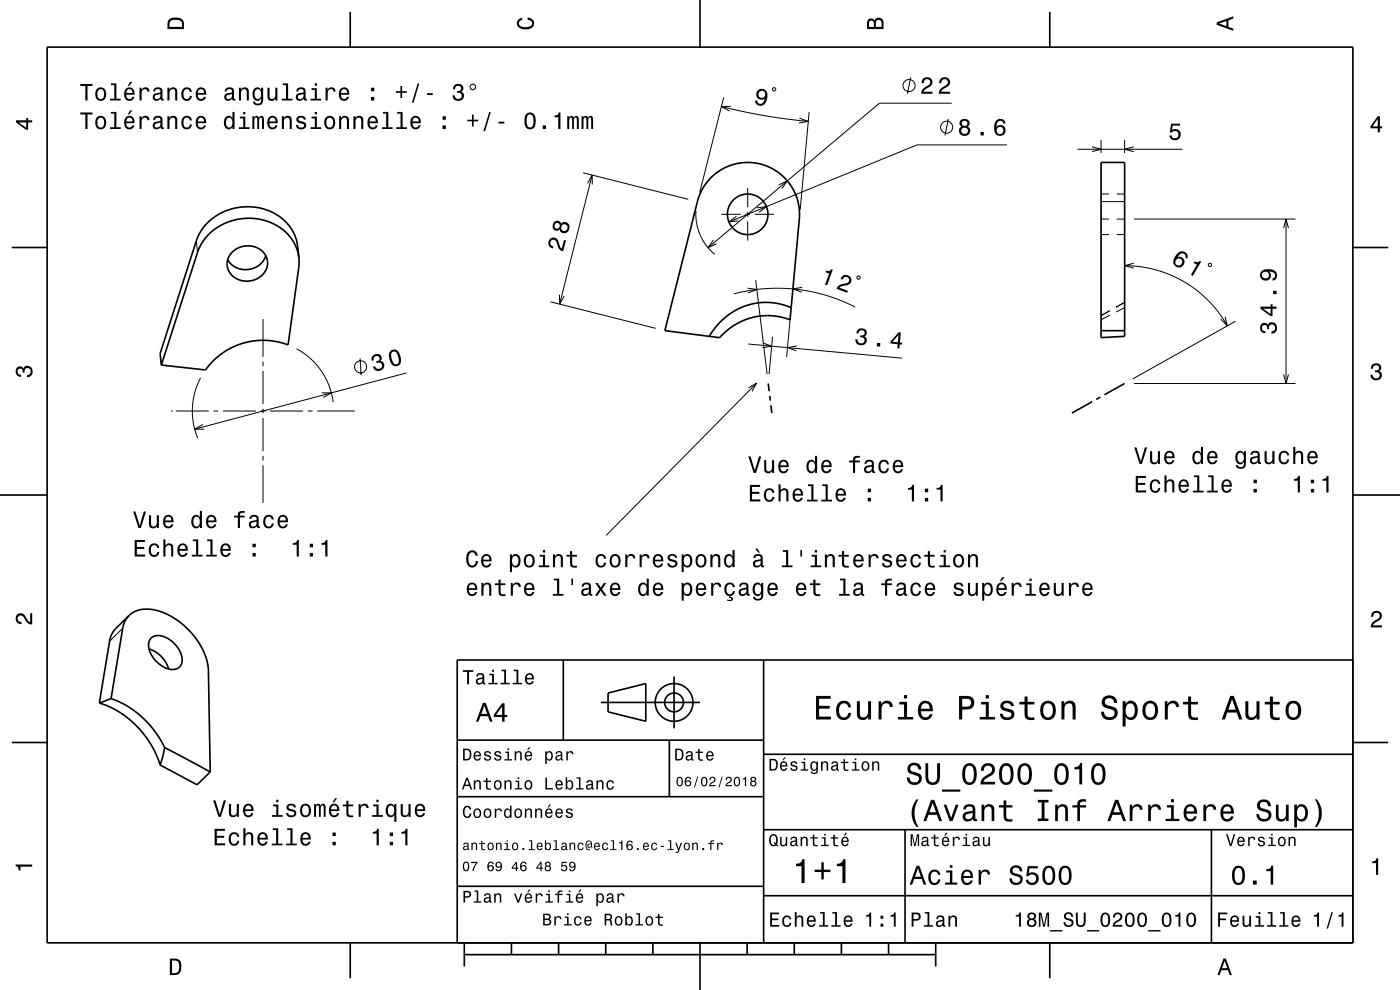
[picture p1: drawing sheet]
<svg xmlns="http://www.w3.org/2000/svg" width="297mm" height="210mm" viewBox="0 0 297 210" stroke-linecap="round" stroke-linejoin="round" font-family="sans-serif">
<g fill="none" stroke="#000" stroke-width=".21">
<path d="M163.9 18.8l.5-.2 .1 .5-.5 .2zM193.2 16.4l-.7 3.5M123.7 36.6l22.3 5.7M124.6 38.9l1-1.8v2M125.6 37.1l-6.9 27.4M153 22.6l9.6 2 8.9 1.2M153.5 20.7l-5.1 20.1M155 22.6h-2l1.8 1M158.6 39.9v4.1M165.2 39.2l1.8-.8-1.1 1.6M169.6 25.1l1.9 .7-2 .3M171.7 23.8l-1.9 20.7"/>
<path d="M201.2 25.2l-.7 3.5M201.9 21.9h-15.3l-36.4 30.6M213.6 30.7h-19.1l-39.9 16.4M228.6 31.7h22.2M231.6 31.1l2 .6-2 .5M233.6 29.7v2.8M238.6 29.7v2.8M240.5 31.1l-1.9 .6 1.9 .5M41.6 51.1l.3 2.5M147.6 44.7a11 11 0 0 0 4 9.3M151.3 50.9l-1.1 1.6 1.8-.8M153 45.5h4.1"/>
<path d="M156.2 45.9l-1.6 1.2 2-.3M158.1 45.5h1M158.6 45v1M158.6 47v4M160.1 45.5h4.1M160.3 59.4l2.4 20M160.6 44.1l2-.3-1.6 1.2M181.9 58.7l.5-.1v.5l-.5 .1zM233.6 46.5h1.6M233.6 42.8h5M233.6 41.2h1.6M233.6 49.8h1.6"/>
<path d="M236.9 46.5h1.7M236.9 41.2h1.7M236.9 49.8h1.7M238.6 56.4l3.4 .2 3 .6 3.3 1.1 2.9 1.5 2.7 1.8 2.4 2.1 2.2 2.5 1.9 2.9M240.5 55.8l-1.9 .6 1.9 .5M240.6 46.5h34.2M256.4 55.9l.6 .1v.3l-.1 .2h-.5zM272.3 48.4l.5-1.9 .5 1.9M272.8 46.5v34.8M55.8 67.7v8M55.8 76.7v1M55.8 78.7v7"/>
<path d="M62.9 74l1.7 1 1.4 1.2 2.2 2.6 1 1.7 .7 1.6 .8 3.2M76.4 76l.2 3.6M86.2 79.1l-44.9 11.9M116.8 64l22.3 5.7M118.7 62.5v2l1-1.7M155.6 62.3l3.5-.7 3.2-.4 3-.1 3.2 .2 3.5 .5 3.4 .9 3.1 1.1 2.9 1.3M158.6 61.1l2 .3-1.9 .7M158.7 73l32.7 3M161.8 72.7l1.9 .7-2 .4M163.9 71.4l-.7 8M167.7 67.3l-.8 8.4M169 73.4l-1.9 .3 1.8 .7"/>
<path d="M170.2 60.9l-2 .4 1.9 .7M235.4 65.9l-1.8 1.1M235.5 66.9l-1.9 .9M238.6 65.3l-1.8 .9M238.6 64.1l-1.9 1.1M259.9 67.2l.5 1.9-1.4-1.4M262.1 68.1l-21.8 12.3M272.3 79.4l.5 1.9 .5-1.9M36.3 87.2h.3M37.3 87.2h7M42.5 80.2l-1.2 3-.5 3.2 .2 3.5 .9 3M43 90l-1.7 1h2"/>
<path d="M45.3 87.2h1M47.3 87.2h7M55.3 87.2h1M55.8 86.7v1M55.8 88.7v7M55.8 96.7v1M55.8 98.7v8M57.3 87.2h7M65.3 87.2h1M67.3 87.2h8M68.3 83.3h2l-1.7 1M158.8 82.3l1.7-1-1 1.7"/>
<path d="M160.5 81.3l-31.9 32.3M240.6 81.3h34.2M26 133.3l-2.8 2.7"/>
<circle cx="192.8" cy="18.1" r="1.28"/>
<circle cx="200.8" cy="27" r="1.28"/>
<circle cx="76.5" cy="77.8" r="1.28"/>
</g>
<g fill="none" stroke="#000" stroke-width=".35">
<path d="M10 10h277v190h-277zM74.3 2.5v7.5M148.5 0v10M222.7 2.5v7.5M150.8 37.7a11 11 0 0 1 12.5-2.2 11 11 0 0 1 6.3 11l-2 21.3-1.9-.5-2-.3h-2l-2.1 .4-1.9 .6-1.9 1-1.7 1.2-1.4 1.4-11.7-1.5 7-27.3a11 11 0 0 1 2.8-5.1zM233.6 34.5h5v36.8l-5 .3zM2.5 52.5h7.5M49.3 53.5a4.5 4.5 0 0 1 7.4 1.5 4.2 4.2 0 0 1-6 4.3 3.5 3.5 0 0 1-1.4-5.8zM56.4 54.2a4.5 4.5 0 0 1-3.8 3 4.5 4.5 0 0 1-4.3-2.1M63.4 54.7v1.8l-2.3 16.7-2.1-.7-2.5-.3-2.5 .1-2.5 .5-2.5 1-1.9 1.2-1.9 1.6-1.6 1.9-9.4-1.1M63.4 54.7l-.2-2.4a10.2 10.2 0 0 0-10.7-8.4l-2 .1a11 11 0 0 0-8.9 7.1l-7.6 23.9 .2 2.4M63.4 54.7a10.2 10.2 0 0 0-10.7-8.4 11.3 11.3 0 0 0-10.8 7.3l-7.7 23.8"/>
<path d="M287 52.5h7.5M167.8 65.3l-2.3-.8-2.4-.3-2.4 .1-2.5 .6-2.4 1.1-2 1.4-1.8 1.8-1.5 2.1M233.6 70.1h5M163 81.3l.2 1.7M163.3 84l.1 1M163.5 86l.2 1.6M231.7 85.2l-4.3 2.4M233.4 84.2l-.8 .5M238.6 81.3l-4.3 2.4M0 105h10M287 105h10M27.4 130.6a4.8 4.8 0 0 0-1.4 2.7l-2.4 14.9"/>
<path d="M27.4 130.6a6.6 6.6 0 0 1 7.1-.7l2.9 1.5 2.8 2.5 2.1 2.7 .8 1.4 .7 1.7 .4 2.6 .4 21.4M27.4 130.6l-2.8 2.7a4.9 4.9 0 0 0-1.4 2.7l-2.1 13.1M31.6 137.7a6.3 6.3 0 0 1 4.2 4.2M32.1 135.3a3.3 3.3 0 0 1 4.2 .6 4.8 4.8 0 0 1 2.1 5.1 2.35 2.35 0 0 1-3.3 .7 5.6 5.6 0 0 1-3.5-5.5zM119.5 140v17M162 140v60M287 140h-190v60M2.5 157.5h7.5M21.1 149.1l2.3 .9 2 1.1 1.9 1.4 1.6 1.5 1.5 1.6 1.5 2.1 1.2 2.4 .9 2.2M23.6 148.2l3.2 1.5 3.3 2.4 2.6 2.9 1.3 1.8 .9 1.8M23.6 148.2l-2.5 .9M34.9 158.6l9.7 5.1"/>
<path d="M34.9 158.6l-.9 3.7M97 157h65M127.5 149h21M129 147l8-2v8l-8-2zM142 157v12M143 143.5v11M287 157.5h7.5M34 162.3l7.8 4.2 2.8-2.8M97 169h65M162 176h125M162 160h125M192 176v24"/>
<path d="M257 176v24M97 188h65M162 190h125M74.3 200v7.5M98.5 202.5h100M98.5 200v5M108.5 200v2.5M118.5 200v2.5M128.5 200v2.5M138.5 200v2.5M148.5 200v10M158.5 200v2.5"/>
<path d="M168.5 200v2.5M178.5 200v2.5M188.5 200v2.5M198.5 200v5M222.7 200v7.5"/>
<circle cx="158.6" cy="45.5" r="4.3"/>
<circle cx="143" cy="149" r="2"/>
<circle cx="143" cy="149" r="4"/>
</g>
<g fill="#000">
<path d="M36 4a2.18 2.18 0 0 0-.5 2.2h3.5v-1.2a1.43 1.43 0 0 0-1.7-1.3zM36.3 4.4a2.15 2.15 0 0 1 2.2 .3l.1 1h-2.6v-1z" fill-rule="evenodd"/>
<path d="M109.9 4.2l.9-.4v.4a.7 .7 0 0 0-.7 .5 .7 .7 0 0 0 .3 .8 1.7 1.7 0 0 0 2.5-.5 .9 .9 0 0 0-1-.8v-.5a1.24 1.24 0 0 1 1.4 1.1 1.24 1.24 0 0 1-1 1.4 2.22 2.22 0 0 1-2.5-.7l-.2-.5z" fill-rule="evenodd"/>
<path d="M184.2 4.2l-.3 .7v1.3h3.5v-1.3a.98 .98 0 0 0-.7-1.1 .98 .98 0 0 0-1.2 .6 .84 .84 0 0 0-1.3-.2zM184.5 4.5a.54 .54 0 0 1 .6-.1 .54 .54 0 0 1 .3 .6v.7h-1zM185.9 4.4a.62 .62 0 0 1 .8-.1 .62 .62 0 0 1 .3 .6v.8h-1.2z" fill-rule="evenodd"/>
<path d="M195.8 16.7l-.3 .9h.5a.71 .71 0 0 1 .5-.8 .71 .71 0 0 1 .8 .5 .71 .71 0 0 1-.5 .9 1.81 1.81 0 0 0-1.4 1.7h2.4v-.4h-1.9a2.23 2.23 0 0 1 1.5-1.2 1.13 1.13 0 0 0 .1-1.7 1.13 1.13 0 0 0-1.7 .1zM199.6 16.7l-.4 .9h.5a.71 .71 0 0 1 .5-.8 .71 .71 0 0 1 .9 .5 .71 .71 0 0 1-.5 .9 1.81 1.81 0 0 0-1.4 1.7h2.4v-.4h-1.9a2.23 2.23 0 0 1 1.4-1.2 1.13 1.13 0 0 0 .1-1.7 1.13 1.13 0 0 0-1.6 .1z" fill-rule="evenodd"/>
<path d="M258.1 4.7v.6l3.5 1.2v-.4l-1-.4v-1.4l1-.4v-.4zM258.6 5l1.6-.5v1z" fill-rule="evenodd"/>
<path d="M3.4 25.5v.5l2.1 1.5h.5v-1.5h.8v-.5h-.8v-.5h-.4v.5zM4 26h1.6v1.1z" fill-rule="evenodd"/>
<path d="M17 17.8v.4h1.1v3.1h.5v-3.1h1v-.4zM20.5 18.9a1.53 1.53 0 0 0 .9 2.5 1.48 1.48 0 0 0 1.1-1.4 1.48 1.48 0 0 0-1.1-1.5l-.5 .1zM20.8 19.2a.67 .67 0 0 1 .8-.3 .67 .67 0 0 1 .4 .6 1.11 1.11 0 0 1-.6 1.5 1.17 1.17 0 0 1-.6-1.8zM23.5 17.7v.4h.7v2.8h-.9v.4h2.3v-.4h-.9v-3.2zM27.6 17.4l-.5 .8h.3l.7-.8zM26.6 18.9a1.54 1.54 0 0 0 .8 2.5 1.05 1.05 0 0 0 1.1-.9h-.4l-.2 .4-.4 .1a.76 .76 0 0 1-.7-.9h1.8a1.16 1.16 0 0 0-.5-1.4 1.16 1.16 0 0 0-1.5 .2zM27 19.1a.66 .66 0 0 1 .8-.1 .66 .66 0 0 1 .3 .7h-1.3zM29.6 18.6v2.7h.4v-1.5a.66 .66 0 0 1 .4-.8 .66 .66 0 0 1 .8 .2l.1 .2h.4a.89 .89 0 0 0-.7-.9 .89 .89 0 0 0-1 .6v-.5zM32.8 18.7l-.3 .7h.4a.55 .55 0 0 1 .7-.5 .55 .55 0 0 1 .3 .7l-.2 .1a1 1 0 0 0-1 .2 1 1 0 0 0-.3 1 .94 .94 0 0 0 1.7 .1l.1 .3h.5v-.3l-.2-.1v-1.6a1.02 1.02 0 0 0-1.7-.6zM32.9 20.3l1.1-.4a.77 .77 0 0 1-.2 .9 .77 .77 0 0 1-.9 .1zM35.5 18.6v2.7h.5v-1.5a.63 .63 0 0 1 .3-.8 .63 .63 0 0 1 .8 .3l.1 2h.4v-1.8a.89 .89 0 0 0-.6-1 .89 .89 0 0 0-1.1 .5v-.4zM38.8 18.9a1.53 1.53 0 0 0 .8 2.5 1.05 1.05 0 0 0 1.1-1.1h-.4a.67 .67 0 0 1-.6 .7 .67 .67 0 0 1-.7-.6 1.12 1.12 0 0 1 .6-1.5 .6 .6 0 0 1 .7 .6h.4a1.09 1.09 0 0 0-.8-1 1.09 1.09 0 0 0-1.1 .4zM41.8 18.9a1.54 1.54 0 0 0 .8 2.5 1.05 1.05 0 0 0 1.1-.9h-.4l-.3 .4-.3 .1a.76 .76 0 0 1-.7-.9h1.7a1.16 1.16 0 0 0-.4-1.4 1.16 1.16 0 0 0-1.5 .2zM42.2 19.1a.66 .66 0 0 1 .8-.1 .66 .66 0 0 1 .3 .7h-1.3zM47.9 18.7l-.2 .7h.4a.55 .55 0 0 1 .6-.5 .55 .55 0 0 1 .4 .7l-.2 .1a1.13 1.13 0 0 0-1.3 .9 .73 .73 0 0 0 .8 .8l.4-.1 .5-.3 .1 .3h.5v-.3l-.2-.1v-1.6a1.02 1.02 0 0 0-1.8-.6zM48.1 20.3l1.1-.4a.77 .77 0 0 1-.2 .9 .77 .77 0 0 1-.9 .1zM50.7 18.6v2.7h.4v-1.5a.63 .63 0 0 1 .4-.8 .63 .63 0 0 1 .8 .3v2h.5v-1.8a.89 .89 0 0 0-.6-1 .89 .89 0 0 0-1.1 .5v-.4zM53.8 18.9a1.57 1.57 0 0 0 .8 2.5l.5-.1 .3-.4a.73 .73 0 0 1-.3 1 .73 .73 0 0 1-1-.3h-.4a1.1 1.1 0 0 0 1.2 .8 1.1 1.1 0 0 0 .9-1.2v-2.6h-.4v.4l-.3-.4a.89 .89 0 0 0-1.3 .3zM54.2 19.2a.63 .63 0 0 1 .7-.3 .63 .63 0 0 1 .4 .6 1.11 1.11 0 0 1-.6 1.5 1.19 1.19 0 0 1-.5-1.8zM56.7 18.6v1.8a.89 .89 0 0 0 .7 1 .89 .89 0 0 0 1-.5v.4h.4v-2.7h-.4v1.6a.65 .65 0 0 1-.4 .7 .65 .65 0 0 1-.8-.3v-2zM60 17.7v.4h.7v2.8h-.9v.4h2.2v-.4h-.9v-3.2zM63.1 18.7l-.2 .7h.4a.55 .55 0 0 1 .6-.5 .55 .55 0 0 1 .4 .7l-.2 .1a1.13 1.13 0 0 0-1.4 .9 .73 .73 0 0 0 .9 .8l.4-.1 .4-.3 .1 .3h.6v-.3l-.2-.1-.1-1.6a1.02 1.02 0 0 0-1.7-.6zM63.3 20.3l1.1-.4a.77 .77 0 0 1-.2 .9 .77 .77 0 0 1-.9 .1zM66.1 18.7v.4h.7v1.8h-.9v.4h2.2v-.4h-.9v-2.2zM66.8 17.7v.5h.4v-.5zM69.1 18.6v2.7h.4v-1.5a.67 .67 0 0 1 .4-.8 .67 .67 0 0 1 .8 .2v.2h.5a.89 .89 0 0 0-.7-.9 .89 .89 0 0 0-1 .6v-.5zM72.2 18.9a1.54 1.54 0 0 0 .8 2.5 1.06 1.06 0 0 0 1.1-.9h-.5l-.2 .4-.4 .1a.76 .76 0 0 1-.7-.9h1.8a1.16 1.16 0 0 0-.5-1.4 1.16 1.16 0 0 0-1.4 .2zM72.5 19.1a.66 .66 0 0 1 .8-.1 .66 .66 0 0 1 .3 .7h-1.3zM78.7 20.6v.7h.7v-.7zM78.7 18.6v.8h.7v-.8zM84.9 18.2v1.1h-.9v.4h.9v1.1h.4v-1.1h1v-.4h-1v-1.1zM88.6 17.7l-1.2 4.1h.3l1.2-4.1zM90.6 19.8v.4h1.2v-.4zM96.4 18.1l-.3 .8h.4a.62 .62 0 0 1 .4-.7 .62 .62 0 0 1 .8 .3 .62 .62 0 0 1-.3 .8h-.4v.4a.72 .72 0 0 1 .9 .4 .72 .72 0 0 1-.5 1 .72 .72 0 0 1-.9-.6v-.3h-.5a1.18 1.18 0 0 0 1.5 1.2 1.18 1.18 0 0 0 .6-1.8l-.2-.2a.9 .9 0 0 0 .3-1.1 .9 .9 0 0 0-1-.5zM99.6 18.4a.71 .71 0 0 0 1.4 0 .71 .71 0 0 0-1.4 0zM99.8 18.4a.5 .5 0 0 1 1 0 .5 .5 0 0 1-1 0z" fill-rule="evenodd"/>
<path d="M17 23.9v.4h1.1v3.1h.5v-3.1h1v-.4zM20.5 24.9a1.53 1.53 0 0 0 .9 2.6 1.48 1.48 0 0 0 1.1-1.5 1.48 1.48 0 0 0-1.1-1.4l-.5 .1zM20.8 25.2a.67 .67 0 0 1 .8-.2 .67 .67 0 0 1 .4 .6 1.11 1.11 0 0 1-.6 1.5 1.17 1.17 0 0 1-.6-1.9zM23.5 23.7v.4h.7v2.9h-.9v.4h2.3v-.4h-.9v-3.3zM27.6 23.4l-.5 .9h.3l.7-.9zM26.6 24.9a1.54 1.54 0 0 0 .8 2.6 1.05 1.05 0 0 0 1.1-.9h-.4l-.2 .3-.4 .2a.76 .76 0 0 1-.7-1h1.8a1.16 1.16 0 0 0-.5-1.3 1.16 1.16 0 0 0-1.5 .1zM27 25.2a.66 .66 0 0 1 .8-.2 .66 .66 0 0 1 .3 .8h-1.3zM29.6 24.7v2.7h.4v-1.6a.66 .66 0 0 1 .4-.8 .66 .66 0 0 1 .8 .3l.1 .2h.4a.89 .89 0 0 0-.7-.9 .89 .89 0 0 0-1 .5v-.4zM32.8 24.8l-.3 .6h.4a.55 .55 0 0 1 .7-.5 .55 .55 0 0 1 .3 .8h-.2a1 1 0 0 0-1 .2 1 1 0 0 0-.3 1.1 .94 .94 0 0 0 1.7 0l.1 .3 .5 .1v-.4h-.2v-1.6a1.02 1.02 0 0 0-1.7-.6zM32.9 26.3l1.1-.3a.77 .77 0 0 1-.2 .9 .77 .77 0 0 1-.9 0zM35.5 24.7v2.7h.5v-1.6a.63 .63 0 0 1 .3-.8 .63 .63 0 0 1 .8 .4l.1 2h.4v-1.8a.89 .89 0 0 0-.6-1 .89 .89 0 0 0-1.1 .5v-.4zM38.8 24.9a1.53 1.53 0 0 0 .8 2.6 1.05 1.05 0 0 0 1.1-1.1h-.4a.67 .67 0 0 1-.6 .7 .67 .67 0 0 1-.7-.6 1.12 1.12 0 0 1 .6-1.6 .6 .6 0 0 1 .7 .7h.4a1.09 1.09 0 0 0-.8-1 1.09 1.09 0 0 0-1.1 .3zM41.8 24.9a1.54 1.54 0 0 0 .8 2.6 1.05 1.05 0 0 0 1.1-.9h-.4l-.3 .3-.3 .2a.76 .76 0 0 1-.7-1h1.7a1.16 1.16 0 0 0-.4-1.3 1.16 1.16 0 0 0-1.5 .1zM42.2 25.2a.66 .66 0 0 1 .8-.2 .66 .66 0 0 1 .3 .8h-1.3zM47.8 24.9a1.58 1.58 0 0 0 .7 2.6l.5-.2 .3-.4v.5h.5v-3.7h-.5v1.4a.89 .89 0 0 0-1.5-.2zM48.1 25.2a.62 .62 0 0 1 .7-.2 .62 .62 0 0 1 .5 .6 1.12 1.12 0 0 1-.7 1.5 1.19 1.19 0 0 1-.5-1.9zM50.9 24.7v.4h.7v1.9h-.9v.4h2.3v-.4h-1v-2.3zM51.6 23.7v.5h.5v-.5zM53.5 24.7v2.7h.5v-2.1l.2-.3h.2l.2 .2v2.2h.4v-2.1l.3-.4 .2 .2 .1 .4v1.9h.4v-1.9a.69 .69 0 0 0-.5-.9l-.6 .4-.2-.3-.3-.1-.5 .3v-.2zM57 24.9a1.54 1.54 0 0 0 .8 2.6 1.05 1.05 0 0 0 1.1-.9h-.5l-.2 .3-.4 .2a.76 .76 0 0 1-.7-1h1.8a1.16 1.16 0 0 0-.5-1.3 1.16 1.16 0 0 0-1.4 .1zM57.3 25.2a.66 .66 0 0 1 .8-.2 .66 .66 0 0 1 .4 .8h-1.4zM59.8 24.7v2.7h.4v-1.6a.64 .64 0 0 1 .4-.8 .64 .64 0 0 1 .8 .4l.1 2h.4v-1.8a.89 .89 0 0 0-.6-1 .89 .89 0 0 0-1.1 .5v-.4zM63.1 24.8a.76 .76 0 0 0-.2 .8 .76 .76 0 0 0 .7 .5l.9 .4a.63 .63 0 0 1-.6 .6 .63 .63 0 0 1-.7-.6h-.4a1.07 1.07 0 0 0 1.2 .9 1.07 1.07 0 0 0 .9-1.2l-.4-.3-1.1-.3a.54 .54 0 0 1 .4-.7 .54 .54 0 0 1 .7 .5h.4a1.03 1.03 0 0 0-.7-.9 1.03 1.03 0 0 0-1.1 .3zM66.1 24.7v.4h.7v1.9h-.9v.4h2.2v-.4h-.9v-2.3zM66.8 23.7v.5h.4v-.5zM69.1 24.9a1.53 1.53 0 0 0 .8 2.6 1.48 1.48 0 0 0 1.2-1.5 1.48 1.48 0 0 0-1.2-1.4l-.4 .1zM69.4 25.2a.67 .67 0 0 1 .7-.2 .67 .67 0 0 1 .5 .6 1.11 1.11 0 0 1-.7 1.5 1.17 1.17 0 0 1-.5-1.9zM71.9 24.7v2.7h.5v-1.6a.63 .63 0 0 1 .4-.8 .63 .63 0 0 1 .8 .4v2h.4v-1.8a.89 .89 0 0 0-.6-1 .89 .89 0 0 0-1 .5v-.4zM75 24.7v2.7h.4v-1.6a.63 .63 0 0 1 .4-.8 .63 .63 0 0 1 .8 .4v2h.5v-1.8a.89 .89 0 0 0-.6-1 .89 .89 0 0 0-1.1 .5v-.4zM78.2 24.9a1.54 1.54 0 0 0 .8 2.6 1.06 1.06 0 0 0 1.1-.9h-.4l-.2 .3-.4 .2a.76 .76 0 0 1-.7-1h1.8a1.17 1.17 0 0 0-.5-1.3 1.17 1.17 0 0 0-1.5 .1zM78.6 25.2a.66 .66 0 0 1 .8-.2 .66 .66 0 0 1 .3 .8h-1.3zM81.2 23.7v.4h.7v2.9h-.9v.4h2.3v-.4h-.9v-3.3zM84.3 23.7v.4h.7v2.9h-.9v.4h2.2v-.4h-.9v-3.3zM87.4 24.9a1.54 1.54 0 0 0 .7 2.6 1.06 1.06 0 0 0 1.1-.9h-.4l-.2 .3-.4 .2a.76 .76 0 0 1-.7-1h1.8a1.16 1.16 0 0 0-.5-1.3 1.16 1.16 0 0 0-1.4 .1zM87.7 25.2a.66 .66 0 0 1 .8-.2 .66 .66 0 0 1 .3 .8h-1.3zM93.9 26.6v.8h.7v-.8zM93.9 24.7v.7h.7v-.7zM100.1 24.3v1.1h-1v.3h1v1.1h.4v-1.1h1v-.3h-1v-1.1zM103.8 23.8l-1.2 4h.3l1.2-4zM105.8 25.8v.4h1.2v-.4zM111.5 24.3a2.67 2.67 0 0 0 .4 3.1 1.14 1.14 0 0 0 1.7-1 2.3 2.3 0 0 0-.6-2.4l-.5-.2-.6 .2zM112.1 24.3h.7a2.37 2.37 0 0 1 0 2.7h-.7a2.38 2.38 0 0 1 0-2.7zM115.1 26.6v.8h.7v-.8zM117.6 24.5v.4h.8v2.5h.5v-3.6h-.4a.77 .77 0 0 1-.9 .7zM120.3 24.7v2.7h.4v-1.8l.3-.6h.2l.2 .2v2.2h.4v-2.1l.3-.4 .2 .2 .1 .4v1.9h.4v-1.9a.69 .69 0 0 0-.5-.9l-.6 .4-.2-.3-.3-.1-.5 .3v-.2zM123.4 24.7v2.7h.4v-2.1l.2-.3h.3l.1 .2v2.2h.4v-2.1l.4-.4 .2 .2v.4v1.9h.4v-1.9a.69 .69 0 0 0-.5-.9l-.5 .4-.2-.3-.3-.1-.5 .3v-.2z" fill-rule="evenodd"/>
<path d="M160.9 19a1.15 1.15 0 0 0-.3 1.7 1.15 1.15 0 0 0 1.6 .2 1.03 1.03 0 0 1-1 1.1 .56 .56 0 0 1-.5-.6l-.5-.1a1.18 1.18 0 0 0 1.1 1.1 1.18 1.18 0 0 0 1.2-.9 1.77 1.77 0 0 0-.7-2.6zM160.9 20a.75 .75 0 0 1 1.5 0 .75 .75 0 0 1-1.5 0z" fill-rule="evenodd"/>
<path d="M203.8 25.5a.84 .84 0 0 0 .2 1.3 1.11 1.11 0 0 0-.4 1.6 1.11 1.11 0 0 0 1.5 .4 1.03 1.03 0 0 0 .7-1 1.03 1.03 0 0 0-.5-1 .89 .89 0 0 0 .4-1 .89 .89 0 0 0-1.1-.6zM203.9 27.8a.71 .71 0 0 1 1.4 0 .71 .71 0 0 1-1.4 0zM204 26.2a.6 .6 0 0 1 1.2 0 .6 .6 0 0 1-1.2 0zM208 28v.7h.7v-.7zM211.4 25.5a2.4 2.4 0 0 0 .2 3.2 1.16 1.16 0 0 0 1.5-.3 1.16 1.16 0 0 0-.2-1.5 1.16 1.16 0 0 0-1.5 0 1.02 1.02 0 0 1 .8-1.3 .58 .58 0 0 1 .6 .6h.5a1.12 1.12 0 0 0-.7-1 1.12 1.12 0 0 0-1.2 .3zM211.4 27.7a.75 .75 0 0 1 1.5 0 .75 .75 0 0 1-1.5 0z" fill-rule="evenodd"/>
<path d="M248.4 26.2h1.9v.4h-1.5l-.2 1a1.21 1.21 0 0 1 1.8 .6 1.21 1.21 0 0 1-.8 1.6 1.21 1.21 0 0 1-1.5-1.1h.4a.79 .79 0 0 0 1.1 .5 .79 .79 0 0 0 .4-1 .79 .79 0 0 0-1.1-.3l-.3 .2h-.4z" fill-rule="evenodd"/>
<path d="M292.3 24.7l-1.6 2.1v.4h1.6v.9h.4v-.9h.5v-.4h-.5v-2.1zM292.3 25.2v1.6h-1.1z" fill-rule="evenodd"/>
<path d="M116.8 50.5a1.2 1.2 0 0 0-.5 1.3 1.2 1.2 0 0 0 1 .9l.1-.4a.71 .71 0 0 1-.7-.7 .71 .71 0 0 1 .7-.7 .71 .71 0 0 1 .7 .6 1.81 1.81 0 0 0 1.4 1.8l.6-2.3-.5-.1-.4 1.8a2.23 2.23 0 0 1-.8-1.7 1.1 1.1 0 0 0-1.6-.5zM117.7 47a1.06 1.06 0 0 0-.5 1.2 1.06 1.06 0 0 0 1.1 .7l.4-.2a1.11 1.11 0 0 0 1.4 .8 1.11 1.11 0 0 0 .7-1.5 1.03 1.03 0 0 0-.7-.9 1.03 1.03 0 0 0-1.1 .4l-.1-.3a.85 .85 0 0 0-1.2-.2zM119 48.3a.71 .71 0 0 1 1.4 0 .71 .71 0 0 1-1.4 0zM117.6 47.9a.6 .6 0 0 1 1.2 0 .6 .6 0 0 1-1.2 0z" fill-rule="evenodd"/>
<path d="M249.7 53.8a1.75 1.75 0 0 0-.2 2.8 1.15 1.15 0 0 0 1.8-.8 1.15 1.15 0 0 0-1.5-1.3 1.02 1.02 0 0 1 1.4-.7 .58 .58 0 0 1 .2 .8l.4 .3a1.18 1.18 0 0 0-.5-1.5 1.18 1.18 0 0 0-1.6 .4zM249.3 55.6a.75 .75 0 0 1 1.5 0 .75 .75 0 0 1-1.5 0zM253.4 55.4l-.2 .3 .7 .5-1.3 2.1 .4 .2 1.8-3-.3-.2a.77 .77 0 0 1-1.1 .1z" fill-rule="evenodd"/>
<path d="M79.2 75.3a1.06 1.06 0 0 0-.3 1.2l.4-.1a.62 .62 0 0 1 .1-.8 .62 .62 0 0 1 .9 .1 .62 .62 0 0 1 0 .8l-.5 .2 .1 .3a.72 .72 0 0 1 1 .2 .72 .72 0 0 1-.2 1 .72 .72 0 0 1-1-.2l-.1-.3-.5 .1a1.18 1.18 0 0 0 1.8 .8 1.18 1.18 0 0 0 .1-2h-.3a.9 .9 0 0 0 .1-1.2 .9 .9 0 0 0-1.2-.3zM82.8 74.4a2.44 2.44 0 0 0 .9 3.3 1.13 1.13 0 0 0 1.4-1.3 2.31 2.31 0 0 0-1.2-2.3l-.6 .1zM83.1 74.7l.7-.1a2.36 2.36 0 0 1 .7 2.5l-.7 .2a2.37 2.37 0 0 1-.7-2.6z" fill-rule="evenodd"/>
<path d="M175.2 57.4l-.1 .3 .8 .3-.9 2.4 .5 .1 1.2-3.3-.3-.1a.77 .77 0 0 1-1.2 .3zM178.6 58.7l-.3 .5 .4 .1a.71 .71 0 0 1 .8-.6 .71 .71 0 0 1 .7 .8 .71 .71 0 0 1-.8 .6 1.8 1.8 0 0 0-1.9 1.2l2.2 .8 .2-.4-1.8-.7a2.23 2.23 0 0 1 1.8-.5 1.14 1.14 0 0 0 .5-1.8 1.14 1.14 0 0 0-1.8 0z" fill-rule="evenodd"/>
<path d="M182 69.9l-.3 .8h.4a.62 .62 0 0 1 .4-.7 .62 .62 0 0 1 .8 .3 .62 .62 0 0 1-.3 .8h-.5v.4a.72 .72 0 0 1 .9 .5 .72 .72 0 0 1-.6 .9 .72 .72 0 0 1-.8-.6l-.1-.3-.4-.1a1.18 1.18 0 0 0 1.4 1.4 1.18 1.18 0 0 0 .7-1.8l-.2-.2a.91 .91 0 0 0 .5-1 .91 .91 0 0 0-1-.7zM186.1 72.7l-.1 .8h.7l.1-.7zM190.7 70.5l-1.8 1.9v.5l1.5 .1v.9h.4l.1-.9 .5 .1v-.4l-.5-.1 .2-2.1zM190.6 71l-.1 1.6-1.1-.1z" fill-rule="evenodd"/>
<path d="M267.6 68.8a1.17 1.17 0 0 0-.2 1.2 1.17 1.17 0 0 0 1.1 .7v-.5a.62 .62 0 0 1-.8-.3 .62 .62 0 0 1 .3-.8 .62 .62 0 0 1 .8 .2v.5h.4a.72 .72 0 0 1 .4-.9 .72 .72 0 0 1 1 .5 .72 .72 0 0 1-.5 .9h-.4v.5a1.18 1.18 0 0 0 1.2-1.5 1.18 1.18 0 0 0-1.8-.6l-.1 .2a.86 .86 0 0 0-1.4-.1zM267.4 65v.5l2.1 1.5h.5v-1.5h.8v-.5h-.8v-.5h-.4v.5zM268 65.5h1.6v1.1zM270.1 61.7v.7h.7v-.7zM267.7 57.4a1.17 1.17 0 0 0-.2 1.7 1.17 1.17 0 0 0 1.6 .2 1.17 1.17 0 0 0 .1-1.7 1.03 1.03 0 0 1 1.3 .8 .56 .56 0 0 1-.5 .6v.5a1.18 1.18 0 0 0 .9-1.2 1.18 1.18 0 0 0-1.1-1.1 2.86 2.86 0 0 0-2.1 .2zM267.7 58.3a.75 .75 0 0 1 1.5 0 .75 .75 0 0 1-1.5 0z" fill-rule="evenodd"/>
<path d="M291.1 77.4a1.08 1.08 0 0 1 1.4-.2 1.08 1.08 0 0 1 .4 1.2l-.3 .3a1.06 1.06 0 0 1 .5 1.3 1.06 1.06 0 0 1-1.2 .7 1.1 1.1 0 0 1-1.2-1.2h.5a.71 .71 0 0 0 1 .8 .71 .71 0 0 0 .1-1.3h-.6v-.4a.61 .61 0 0 0 .8-.3 .61 .61 0 0 0-.2-.8 .61 .61 0 0 0-.9 .2l-.1 .5h-.5z" fill-rule="evenodd"/>
<path d="M3.6 78a.86 .86 0 0 1 1.4 .2 1.06 1.06 0 0 1 1.2-.6 1.06 1.06 0 0 1 .7 1.2 1.1 1.1 0 0 1-1.2 1.2v-.4a.71 .71 0 0 0 .8-1 .71 .71 0 0 0-1.3-.1v.6h-.4a.61 .61 0 0 0-.3-.8 .61 .61 0 0 0-.8 .2 .61 .61 0 0 0 .2 .8l.6 .2v.4a1.15 1.15 0 0 1-1.2-.6 1.15 1.15 0 0 1 .3-1.3z" fill-rule="evenodd"/>
<path d="M158.8 96.8l1.1 3.5h.5l1.1-3.5h-.5l-.9 3-.9-3zM162.1 97.6v1.8a.89 .89 0 0 0 .6 1 .89 .89 0 0 0 1.1-.5v.4h.4v-2.7h-.4v1.6a.65 .65 0 0 1-.4 .7 .65 .65 0 0 1-.8-.3v-2zM165.4 97.9a1.55 1.55 0 0 0 .8 2.5 1.06 1.06 0 0 0 1.1-.9h-.5l-.2 .4-.4 .1a.76 .76 0 0 1-.6-.9h1.7a1.17 1.17 0 0 0-.5-1.4 1.17 1.17 0 0 0-1.4 .2zM165.7 98.1a.66 .66 0 0 1 .8-.1 .66 .66 0 0 1 .4 .7h-1.3zM171.4 97.9a1.57 1.57 0 0 0 .7 2.5l.5-.1 .3-.4v.4h.4v-3.6h-.4v1.3a.89 .89 0 0 0-1.5-.1zM171.7 98.2a.62 .62 0 0 1 .7-.3 .62 .62 0 0 1 .4 .6 1.12 1.12 0 0 1-.6 1.5 1.19 1.19 0 0 1-.5-1.8zM174.5 97.9a1.55 1.55 0 0 0 .8 2.5 1.06 1.06 0 0 0 1.1-.9h-.4l-.3 .4-.3 .1a.76 .76 0 0 1-.7-.9h1.7a1.17 1.17 0 0 0-.5-1.4 1.17 1.17 0 0 0-1.4 .2zM174.9 98.1a.66 .66 0 0 1 .7-.1 .66 .66 0 0 1 .4 .7h-1.3zM180.1 97.7v.4h.9v2.2h.4v-2.2h1v-.4h-1a.5 .5 0 0 1 .6-.6h.4v-.4a1.04 1.04 0 0 0-1.4 .8v.2zM183.7 97.7l-.3 .7h.4a.55 .55 0 0 1 .7-.5 .55 .55 0 0 1 .4 .7l-.2 .1a1 1 0 0 0-1.1 .2 1 1 0 0 0-.3 1 .93 .93 0 0 0 1.7 .1l.1 .3h.6v-.3l-.3-.1v-1.6a1.02 1.02 0 0 0-1.7-.6zM183.8 99.3l1.1-.4a.77 .77 0 0 1-.2 .9 .77 .77 0 0 1-.9 .1zM186.6 97.9a1.53 1.53 0 0 0 .9 2.5 1.07 1.07 0 0 0 1.1-1.1h-.4a.67 .67 0 0 1-.7 .7 .67 .67 0 0 1-.7-.6 1.11 1.11 0 0 1 .7-1.5 .6 .6 0 0 1 .6 .6h.5a1.09 1.09 0 0 0-.8-1 1.09 1.09 0 0 0-1.2 .4zM189.7 97.9a1.55 1.55 0 0 0 .8 2.5 1.06 1.06 0 0 0 1.1-.9h-.5l-.2 .4-.4 .1a.76 .76 0 0 1-.7-.9h1.8a1.17 1.17 0 0 0-.5-1.4 1.17 1.17 0 0 0-1.4 .2zM190 98.1a.66 .66 0 0 1 .8-.1 .66 .66 0 0 1 .4 .7h-1.4z" fill-rule="evenodd"/>
<path d="M240.6 94.9l1.1 3.5h.6l1.1-3.5h-.5l-.9 3-.9-3zM244 95.7v1.8a.89 .89 0 0 0 .6 1 .89 .89 0 0 0 1.1-.5v.4h.4v-2.7h-.5v1.6a.65 .65 0 0 1-.4 .7 .65 .65 0 0 1-.8-.3v-2zM247.3 96a1.54 1.54 0 0 0 .8 2.5 1.06 1.06 0 0 0 1-.9h-.4l-.2 .4-.4 .1a.76 .76 0 0 1-.7-.9h1.8a1.17 1.17 0 0 0-.5-1.4 1.17 1.17 0 0 0-1.4 .2zM247.6 96.2a.66 .66 0 0 1 .8-.1 .66 .66 0 0 1 .3 .7h-1.3zM253.2 96a1.57 1.57 0 0 0 .8 2.5l.4-.1 .4-.4v.4h.4v-3.6h-.4v1.3a.89 .89 0 0 0-1.6-.1zM253.6 96.3a.62 .62 0 0 1 .7-.3 .62 .62 0 0 1 .4 .6 1.11 1.11 0 0 1-.6 1.5 1.19 1.19 0 0 1-.5-1.8zM256.4 96a1.54 1.54 0 0 0 .8 2.5 1.06 1.06 0 0 0 1.1-.9h-.5l-.2 .4-.4 .1a.76 .76 0 0 1-.7-.9h1.8a1.17 1.17 0 0 0-.5-1.4 1.17 1.17 0 0 0-1.4 .2zM256.7 96.2a.66 .66 0 0 1 .8-.1 .66 .66 0 0 1 .3 .7h-1.3zM262.3 96a1.57 1.57 0 0 0 .8 2.5l.4-.1 .4-.4a.73 .73 0 0 1-.3 1 .73 .73 0 0 1-1-.3h-.4a1.1 1.1 0 0 0 1.2 .8 1.1 1.1 0 0 0 .9-1.2v-2.6h-.4v.4l-.4-.4a.89 .89 0 0 0-1.2 .3zM262.7 96.3a.63 .63 0 0 1 .7-.3 .63 .63 0 0 1 .4 .6 1.1 1.1 0 0 1-.6 1.5 1.19 1.19 0 0 1-.5-1.8zM265.5 95.8l-.2 .7h.4a.55 .55 0 0 1 .6-.5 .55 .55 0 0 1 .4 .7l-.2 .1a1 1 0 0 0-1 .2 1 1 0 0 0-.3 1 .94 .94 0 0 0 1.7 .1l.1 .3h.5v-.3l-.2-.1-.1-1.6a1.02 1.02 0 0 0-1.7-.6zM265.7 97.4l1.1-.4a.77 .77 0 0 1-.2 .9 .77 .77 0 0 1-.9 .1zM268.3 95.7v1.8a.89 .89 0 0 0 .6 1 .89 .89 0 0 0 1-.5v.4h.5v-2.7h-.5v1.6a.65 .65 0 0 1-.4 .7 .65 .65 0 0 1-.8-.3v-2zM271.5 96a1.53 1.53 0 0 0 .9 2.5 1.05 1.05 0 0 0 1.1-1.1h-.4a.67 .67 0 0 1-.7 .7 .67 .67 0 0 1-.7-.6 1.12 1.12 0 0 1 .7-1.5 .6 .6 0 0 1 .6 .6h.5a1.09 1.09 0 0 0-.8-1 1.09 1.09 0 0 0-1.2 .4zM274.4 94.8v3.6h.4v-1.5a.63 .63 0 0 1 .4-.8 .63 .63 0 0 1 .8 .3v2h.5v-1.8a.88 .88 0 0 0-.6-.9 .88 .88 0 0 0-1.1 .4v-1.3zM277.6 96a1.54 1.54 0 0 0 .8 2.5 1.06 1.06 0 0 0 1.1-.9h-.4l-.3 .4-.3 .1a.76 .76 0 0 1-.7-.9h1.8a1.17 1.17 0 0 0-.5-1.4 1.17 1.17 0 0 0-1.5 .2zM278 96.2a.66 .66 0 0 1 .8-.1 .66 .66 0 0 1 .3 .7h-1.3z" fill-rule="evenodd"/>
<path d="M28.6 114.6v3.5h2.2v-.5h-1.8v-1.2h1.6v-.4h-1.6v-1h1.7v-.4zM31.8 115.6a1.53 1.53 0 0 0 .9 2.5 1.05 1.05 0 0 0 1.1-1h-.4a.67 .67 0 0 1-.7 .7 .67 .67 0 0 1-.7-.6 1.11 1.11 0 0 1 .7-1.6 .6 .6 0 0 1 .6 .6h.5a1.09 1.09 0 0 0-.8-.9 1.09 1.09 0 0 0-1.2 .3zM34.7 114.4v3.7h.4v-1.6a.63 .63 0 0 1 .4-.8 .63 .63 0 0 1 .8 .4v2h.5v-1.8a.88 .88 0 0 0-.6-1 .88 .88 0 0 0-1.1 .4v-1.3zM37.9 115.6a1.54 1.54 0 0 0 .8 2.5 1.06 1.06 0 0 0 1.1-.8h-.4l-.2 .3-.4 .1a.76 .76 0 0 1-.7-.9h1.8a1.16 1.16 0 0 0-.5-1.3 1.16 1.16 0 0 0-1.5 .1zM38.3 115.8a.66 .66 0 0 1 .8-.1 .66 .66 0 0 1 .3 .8h-1.3zM40.9 114.4v.4h.7v2.9h-.9v.4h2.3v-.4h-.9v-3.3zM44 114.4v.4h.6v2.9h-.9v.4h2.3v-.4h-.9v-3.3zM47 115.6a1.54 1.54 0 0 0 .8 2.5 1.06 1.06 0 0 0 1.1-.8h-.4l-.2 .3-.4 .1a.76 .76 0 0 1-.7-.9h1.8a1.17 1.17 0 0 0-.5-1.3 1.17 1.17 0 0 0-1.5 .1zM47.4 115.8a.66 .66 0 0 1 .8-.1 .66 .66 0 0 1 .3 .8h-1.3zM53.6 117.3v.8h.7v-.8zM53.6 115.3v.8h.7v-.8z" fill-rule="evenodd"/>
<path d="M28.2 108.5l1.2 3.5h.5l1.1-3.5h-.5l-.9 3-.9-3zM31.6 109.3v1.8a.89 .89 0 0 0 .6 1 .89 .89 0 0 0 1.1-.5v.4h.4v-2.7h-.4v1.6a.65 .65 0 0 1-.4 .7 .65 .65 0 0 1-.8-.3l-.1-2zM34.9 109.6a1.54 1.54 0 0 0 .8 2.5 1.06 1.06 0 0 0 1.1-.9h-.5l-.2 .4-.4 .1a.76 .76 0 0 1-.7-.9h1.8a1.17 1.17 0 0 0-.5-1.4 1.17 1.17 0 0 0-1.4 .2zM35.2 109.8a.66 .66 0 0 1 .8-.1 .66 .66 0 0 1 .4 .7h-1.4zM40.9 109.6a1.58 1.58 0 0 0 .7 2.5l.5-.1 .3-.4v.4h.4v-3.6h-.4v1.3a.89 .89 0 0 0-1.5-.1zM41.2 109.9a.62 .62 0 0 1 .7-.3 .62 .62 0 0 1 .4 .6 1.12 1.12 0 0 1-.6 1.5 1.19 1.19 0 0 1-.5-1.8zM44 109.6a1.54 1.54 0 0 0 .8 2.5 1.05 1.05 0 0 0 1.1-.9h-.5l-.2 .4-.4 .1a.76 .76 0 0 1-.6-.9h1.7a1.16 1.16 0 0 0-.5-1.4 1.16 1.16 0 0 0-1.4 .2zM44.3 109.8a.66 .66 0 0 1 .8-.1 .66 .66 0 0 1 .4 .7h-1.3zM49.6 109.4v.4h.9v2.2h.4v-2.2h1v-.4h-1v-.4l.3-.2h.7v-.4a1.03 1.03 0 0 0-1.4 .7v.3zM53.2 109.4l-.3 .7h.4a.55 .55 0 0 1 .7-.5 .55 .55 0 0 1 .3 .7l-.2 .1a1 1 0 0 0-1 .2 1 1 0 0 0-.3 1 .94 .94 0 0 0 1.7 .1l.1 .3h.5v-.3l-.2-.1v-.2v-1.4a1.02 1.02 0 0 0-.7-.8 1.02 1.02 0 0 0-1 .2zM53.3 110.9l1.1-.3a.77 .77 0 0 1-.2 .9 .77 .77 0 0 1-.9 .1l-.1-.3zM56.1 109.6a1.53 1.53 0 0 0 .9 2.5 1.05 1.05 0 0 0 1.1-1.1h-.4a.67 .67 0 0 1-.7 .7 .67 .67 0 0 1-.7-.6 1.12 1.12 0 0 1 .7-1.5 .6 .6 0 0 1 .6 .6h.5a1.09 1.09 0 0 0-.8-1 1.09 1.09 0 0 0-1.2 .4zM59.2 109.6a1.54 1.54 0 0 0 .8 2.5 1.05 1.05 0 0 0 1.1-.9h-.5l-.2 .4-.4 .1a.76 .76 0 0 1-.7-.9h1.8a1.16 1.16 0 0 0-.5-1.4 1.16 1.16 0 0 0-1.4 .2zM59.5 109.8a.66 .66 0 0 1 .8-.1 .66 .66 0 0 1 .3 .7h-1.3z" fill-rule="evenodd"/>
<path d="M62.1 115.2v.4h.8v2.5h.5v-3.6h-.3a.77 .77 0 0 1-1 .7zM65.7 117.3v.8h.7v-.8zM65.7 115.3v.8h.7v-.8zM68.2 115.2v.4h.8v2.5h.5v-3.6h-.4a.77 .77 0 0 1-.9 .7z" fill-rule="evenodd"/>
<path d="M99.2 117.2a2.52 2.52 0 0 0 .4 3.1 1.27 1.27 0 0 0 1.8-1.3h-.4a.82 .82 0 0 1-1.1 .9 2.08 2.08 0 0 1-.1-2.7 .72 .72 0 0 1 1.1 .7h.5a1.19 1.19 0 0 0-.9-1.1 1.19 1.19 0 0 0-1.3 .4zM102.4 117.9a1.54 1.54 0 0 0 .8 2.5 1.06 1.06 0 0 0 1-.9h-.4l-.2 .4-.4 .1a.76 .76 0 0 1-.7-.9h1.8a1.17 1.17 0 0 0-.5-1.4 1.17 1.17 0 0 0-1.4 .2zM102.7 118.1a.66 .66 0 0 1 .8-.1 .66 .66 0 0 1 .3 .7h-1.3zM108.2 117.6v3.8h.4v-1.5a.93 .93 0 0 0 1 .5 .93 .93 0 0 0 .8-.8 1.5 1.5 0 0 0-1-2.1l-.5 .1-.3 .4v-.4zM108.8 118.2a.63 .63 0 0 1 .7-.3 .63 .63 0 0 1 .4 .6 1.13 1.13 0 0 1-.6 1.5 1.18 1.18 0 0 1-.5-1.8zM111.4 117.9a1.53 1.53 0 0 0 .9 2.5 1.48 1.48 0 0 0 1.2-1.4 1.48 1.48 0 0 0-1.2-1.5l-.5 .1zM111.7 118.2a.67 .67 0 0 1 .8-.3 .67 .67 0 0 1 .4 .6 1.11 1.11 0 0 1-.6 1.5 1.17 1.17 0 0 1-.6-1.8zM114.5 117.7v.4h.7v1.8h-.9v.4h2.2v-.4h-.9v-2.2zM115.2 116.7v.5h.4v-.5zM117.3 117.6v2.7h.5v-1.5a.63 .63 0 0 1 .3-.8 .63 .63 0 0 1 .8 .3l.1 2h.4v-1.8a.89 .89 0 0 0-.6-1 .89 .89 0 0 0-1.1 .5v-.4zM120.9 116.9v.8h-.7v.4h.7l.1 1.8a1.05 1.05 0 0 0 1.4 .5v-.4a.68 .68 0 0 1-1-.3v-1.6h1v-.4h-1v-.8zM126.6 117.9a1.53 1.53 0 0 0 .9 2.5 1.06 1.06 0 0 0 1.1-1.1h-.4a.67 .67 0 0 1-.7 .7 .67 .67 0 0 1-.7-.6 1.11 1.11 0 0 1 .7-1.5 .6 .6 0 0 1 .6 .6h.5a1.09 1.09 0 0 0-.8-1 1.09 1.09 0 0 0-1.2 .4zM129.6 117.9a1.53 1.53 0 0 0 .9 2.5 1.48 1.48 0 0 0 1.2-1.4 1.48 1.48 0 0 0-1.2-1.5l-.5 .1zM130 118.2a.67 .67 0 0 1 .7-.3 .67 .67 0 0 1 .5 .6 1.11 1.11 0 0 1-.7 1.5 1.17 1.17 0 0 1-.5-1.8zM132.7 117.6v2.7h.4v-1.5a.67 .67 0 0 1 .4-.8 .67 .67 0 0 1 .8 .2v.2h.5a.89 .89 0 0 0-.7-.9 .89 .89 0 0 0-1 .6v-.5zM135.7 117.6v2.7h.4v-1.5a.66 .66 0 0 1 .4-.8 .66 .66 0 0 1 .8 .2l.1 .2h.4a.89 .89 0 0 0-.7-.9 .89 .89 0 0 0-1 .6v-.5zM138.8 117.9a1.54 1.54 0 0 0 .8 2.5 1.06 1.06 0 0 0 1.1-.9h-.5l-.2 .4-.4 .1a.76 .76 0 0 1-.7-.9h1.8a1.17 1.17 0 0 0-.5-1.4 1.17 1.17 0 0 0-1.4 .2zM139.1 118.1a.66 .66 0 0 1 .8-.1 .66 .66 0 0 1 .4 .7h-1.4zM141.9 117.7a.76 .76 0 0 0-.2 .9 .76 .76 0 0 0 .7 .5l.9 .3a.63 .63 0 0 1-.6 .7 .63 .63 0 0 1-.7-.6h-.4a1.07 1.07 0 0 0 1.2 .9 1.07 1.07 0 0 0 .9-1.2l-.4-.4-1.1-.3a.53 .53 0 0 1 .4-.7 .53 .53 0 0 1 .6 .5h.5a1.03 1.03 0 0 0-.7-.8 1.03 1.03 0 0 0-1.1 .2zM144.6 117.6v3.8h.4v-1.5a.93 .93 0 0 0 1 .5 .93 .93 0 0 0 .8-.8 1.51 1.51 0 0 0-1-2.1l-.4 .1-.4 .4v-.4zM145.2 118.2a.63 .63 0 0 1 .7-.3 .63 .63 0 0 1 .5 .6 1.13 1.13 0 0 1-.6 1.5 1.18 1.18 0 0 1-.6-1.8zM147.8 117.9a1.53 1.53 0 0 0 .9 2.5 1.48 1.48 0 0 0 1.2-1.4 1.48 1.48 0 0 0-1.2-1.5l-.5 .1zM148.2 118.2a.67 .67 0 0 1 .7-.3 .67 .67 0 0 1 .5 .6 1.11 1.11 0 0 1-.7 1.5 1.17 1.17 0 0 1-.5-1.8zM150.7 117.6v2.7h.4v-1.5a.63 .63 0 0 1 .4-.8 .63 .63 0 0 1 .8 .3l.1 2h.4v-1.8a.89 .89 0 0 0-.6-1 .89 .89 0 0 0-1.1 .5v-.4zM153.9 117.9a1.58 1.58 0 0 0 .7 2.5l.5-.1 .3-.4v.4h.4v-3.6h-.4v1.3a.89 .89 0 0 0-1.5-.1zM154.2 118.2a.62 .62 0 0 1 .7-.3 .62 .62 0 0 1 .4 .6 1.12 1.12 0 0 1-.6 1.5 1.19 1.19 0 0 1-.5-1.8zM160.2 116.4l.7 .8h.3l-.5-.8zM160.1 117.7l-.3 .7h.4a.55 .55 0 0 1 .7-.5 .55 .55 0 0 1 .4 .7l-.2 .1a1 1 0 0 0-1.1 .2 1 1 0 0 0-.2 1 .94 .94 0 0 0 1.6 .1l.1 .3h.6v-.3l-.3-.1v-1.6a1.02 1.02 0 0 0-.7-.8 1.02 1.02 0 0 0-1 .2zM160.3 119.3l1.1-.4a.77 .77 0 0 1-.2 .9 .77 .77 0 0 1-.9 .1l-.1-.3zM166.1 116.7v.4h.7v2.8h-.9v.4h2.2v-.4h-.9v-3.2zM169.8 116.7v1.4h.3v-1.4zM172.2 117.7v.4h.7v1.8h-.9v.4h2.2v-.4h-.9v-2.2zM172.9 116.7v.5h.4v-.5zM175 117.6v2.7h.4v-1.5a.63 .63 0 0 1 .4-.8 .63 .63 0 0 1 .8 .3v2h.5v-1.8a.89 .89 0 0 0-.6-1 .89 .89 0 0 0-1.1 .5v-.4zM178.6 116.9v.8h-.7v.4h.7l.1 1.8a1.04 1.04 0 0 0 1.4 .5v-.4a.68 .68 0 0 1-1-.3v-1.6h1v-.4h-1v-.8zM181.3 117.9a1.54 1.54 0 0 0 .8 2.5 1.05 1.05 0 0 0 1.1-.9h-.5l-.2 .4-.4 .1a.76 .76 0 0 1-.6-.9h1.7a1.16 1.16 0 0 0-.5-1.4 1.16 1.16 0 0 0-1.4 .2zM181.6 118.1a.66 .66 0 0 1 .8-.1 .66 .66 0 0 1 .4 .7h-1.3zM184.3 117.6v2.7h.4v-1.5a.66 .66 0 0 1 .4-.8 .66 .66 0 0 1 .8 .2v.2h.5a.89 .89 0 0 0-.7-.9 .89 .89 0 0 0-1 .6v-.5zM187.4 117.7a.76 .76 0 0 0-.2 .9 .76 .76 0 0 0 .7 .5l.9 .3a.63 .63 0 0 1-.6 .7 .63 .63 0 0 1-.7-.6h-.4a1.07 1.07 0 0 0 1.2 .9 1.07 1.07 0 0 0 .9-1.2l-.4-.4-1.1-.3a.54 .54 0 0 1 .4-.7 .54 .54 0 0 1 .7 .5h.4a1.03 1.03 0 0 0-.7-.8 1.03 1.03 0 0 0-1.1 .2zM190.4 117.9a1.54 1.54 0 0 0 .8 2.5 1.06 1.06 0 0 0 1.1-.9h-.4l-.3 .4-.3 .1a.76 .76 0 0 1-.7-.9h1.7a1.16 1.16 0 0 0-.5-1.4 1.16 1.16 0 0 0-1.4 .2zM190.8 118.1a.66 .66 0 0 1 .7-.1 .66 .66 0 0 1 .4 .7h-1.3zM193.4 117.9a1.53 1.53 0 0 0 .9 2.5 1.05 1.05 0 0 0 1.1-1.1h-.4a.67 .67 0 0 1-.7 .7 .67 .67 0 0 1-.7-.6 1.12 1.12 0 0 1 .7-1.5 .6 .6 0 0 1 .6 .6h.5a1.09 1.09 0 0 0-.8-1 1.09 1.09 0 0 0-1.2 .4zM196.8 116.9v.8h-.7v.4h.7l.1 1.8a1.05 1.05 0 0 0 1.4 .5v-.4a.68 .68 0 0 1-1-.3v-1.6h1v-.4h-1v-.8zM199.5 117.7v.4h.7v1.8h-.9v.4h2.3v-.4h-1v-2.2zM200.2 116.7v.5h.4v-.5zM202.5 117.9a1.53 1.53 0 0 0 .9 2.5 1.48 1.48 0 0 0 1.1-1.4 1.48 1.48 0 0 0-1.1-1.5l-.5 .1zM202.8 118.2a.67 .67 0 0 1 .7-.3 .67 .67 0 0 1 .5 .6 1.11 1.11 0 0 1-.6 1.5 1.17 1.17 0 0 1-.6-1.8zM205.4 117.6v2.7h.4v-1.5a.63 .63 0 0 1 .4-.8 .63 .63 0 0 1 .8 .3v2h.5v-1.8a.89 .89 0 0 0-.7-1 .89 .89 0 0 0-1 .5v-.4z" fill-rule="evenodd"/>
<path d="M159.1 102.9v3.5h2.2v-.5h-1.8v-1.1h1.6v-.5h-1.6v-1h1.8v-.4zM162.4 103.9a1.53 1.53 0 0 0 .8 2.6 1.07 1.07 0 0 0 1.1-1.1h-.4a.67 .67 0 0 1-.7 .7 .67 .67 0 0 1-.7-.6 1.11 1.11 0 0 1 .7-1.6 .6 .6 0 0 1 .7 .6h.4a1.09 1.09 0 0 0-.8-.9 1.09 1.09 0 0 0-1.1 .3zM165.2 102.7v3.7h.4v-1.6a.63 .63 0 0 1 .5-.9 .63 .63 0 0 1 .7 .8v1.7h.5v-1.8a.88 .88 0 0 0-.6-1 .88 .88 0 0 0-1.1 .4v-1.3zM168.4 103.9a1.54 1.54 0 0 0 .8 2.6 1.06 1.06 0 0 0 1.1-.9h-.4l-.2 .3-.4 .2a.76 .76 0 0 1-.7-1h1.8a1.17 1.17 0 0 0-.5-1.3 1.17 1.17 0 0 0-1.5 .1zM168.8 104.2a.66 .66 0 0 1 .8-.2 .66 .66 0 0 1 .3 .8h-1.3zM171.4 102.7v.4h.7v2.9h-.9v.4h2.3v-.4h-.9v-3.3zM174.5 102.7v.4h.7v2.9h-1v.4h2.3v-.4h-.9v-3.3zM177.5 103.9a1.54 1.54 0 0 0 .8 2.6 1.06 1.06 0 0 0 1.1-.9h-.4l-.2 .3-.4 .2a.76 .76 0 0 1-.7-1h1.8a1.16 1.16 0 0 0-.5-1.3 1.16 1.16 0 0 0-1.5 .1zM177.9 104.2a.66 .66 0 0 1 .8-.2 .66 .66 0 0 1 .3 .8h-1.3zM184.1 105.6v.8h.7v-.8zM184.1 103.7v.7h.7v-.7z" fill-rule="evenodd"/>
<path d="M192.6 103.5v.4h.8v2.5h.5v-3.6h-.3a.77 .77 0 0 1-1 .7zM196.2 105.6v.8h.7v-.8zM196.2 103.7v.7h.7v-.7zM198.7 103.5v.4h.8v2.5h.5v-3.6h-.4a.77 .77 0 0 1-.9 .7z" fill-rule="evenodd"/>
<path d="M240.9 101v3.5h2.3v-.5h-1.8v-1.1h1.6v-.5h-1.6v-1h1.7v-.4zM244.2 102a1.53 1.53 0 0 0 .9 2.6 1.06 1.06 0 0 0 1.1-1.1h-.5a.67 .67 0 0 1-.6 .7 .67 .67 0 0 1-.7-.6 1.12 1.12 0 0 1 .7-1.6 .6 .6 0 0 1 .6 .7h.5a1.09 1.09 0 0 0-.8-1 1.09 1.09 0 0 0-1.2 .3zM247 100.8v3.7h.5v-1.6a.64 .64 0 0 1 .4-.8 .64 .64 0 0 1 .8 .4v2h.4v-1.8a.88 .88 0 0 0-.6-1 .88 .88 0 0 0-1 .4v-1.3zM250.3 102a1.54 1.54 0 0 0 .8 2.6 1.06 1.06 0 0 0 1.1-.9h-.5l-.2 .3-.4 .2a.76 .76 0 0 1-.6-1h1.7a1.16 1.16 0 0 0-.5-1.3 1.16 1.16 0 0 0-1.4 .1zM250.6 102.3a.66 .66 0 0 1 .8-.2 .66 .66 0 0 1 .4 .8h-1.3zM253.3 100.8v.4h.7v2.9h-.9v.4h2.2v-.4h-.9v-3.3zM256.3 100.8v.4h.7v2.9h-.9v.4h2.3v-.4h-.9v-3.3zM259.4 102a1.54 1.54 0 0 0 .8 2.6 1.05 1.05 0 0 0 1.1-.9h-.4l-.3 .3-.3 .2a.75 .75 0 0 1-.7-1h1.7a1.16 1.16 0 0 0-.5-1.3 1.16 1.16 0 0 0-1.4 .1zM259.8 102.3a.66 .66 0 0 1 .7-.2 .66 .66 0 0 1 .4 .8h-1.3zM265.9 103.7v.8h.7v-.8zM265.9 101.8v.7h.7v-.7z" fill-rule="evenodd"/>
<path d="M274.5 101.6v.4h.8v2.5h.5v-3.6h-.4a.77 .77 0 0 1-.9 .7zM278.1 103.7v.8h.7v-.8zM278.1 101.8v.7h.7v-.7zM280.6 101.6v.4h.8v2.5h.4v-3.6h-.3a.77 .77 0 0 1-.9 .7z" fill-rule="evenodd"/>
<path d="M3.6 130.4a1.22 1.22 0 0 1 2 .7l.4 .6 .4 .3v-1.9h.4v2.4a1.8 1.8 0 0 1-1.7-1.4 .71 .71 0 0 0-.9-.5 .71 .71 0 0 0-.5 .8 .71 .71 0 0 0 .9 .5v.5a1.18 1.18 0 0 1-1.2-.7 1.18 1.18 0 0 1 .2-1.3z" fill-rule="evenodd"/>
<path d="M99.3 123.9a1.54 1.54 0 0 0 .8 2.6 1.06 1.06 0 0 0 1.1-.9h-.4l-.3 .3-.3 .2a.76 .76 0 0 1-.7-1h1.8a1.17 1.17 0 0 0-.5-1.3 1.17 1.17 0 0 0-1.5 .1zM99.7 124.2a.66 .66 0 0 1 .8-.2 .66 .66 0 0 1 .3 .8h-1.3zM102.1 123.7v2.7h.5v-1.6a.63 .63 0 0 1 .4-.8 .63 .63 0 0 1 .8 .4v2h.4v-1.8a.89 .89 0 0 0-.6-1 .89 .89 0 0 0-1.1 .5v-.4zM105.8 123v.7h-.8v.4h.8v1.8a1.05 1.05 0 0 0 1.4 .5v-.4a.68 .68 0 0 1-1-.3v-1.6h1v-.4h-1v-.7zM108.4 123.7v2.7h.4v-1.6a.67 .67 0 0 1 .4-.8 .67 .67 0 0 1 .8 .3v.2h.5a.89 .89 0 0 0-.7-.9 .89 .89 0 0 0-1 .5v-.4zM111.5 123.9a1.54 1.54 0 0 0 .8 2.6 1.05 1.05 0 0 0 1.1-.9h-.5l-.2 .3-.4 .2a.76 .76 0 0 1-.7-1h1.8a1.16 1.16 0 0 0-.5-1.3 1.16 1.16 0 0 0-1.4 .1zM111.8 124.2a.66 .66 0 0 1 .8-.2 .66 .66 0 0 1 .3 .8h-1.3zM117.5 122.7v.4h.7v2.9h-.9v.4h2.2v-.4h-.9v-3.3zM121.2 122.7v1.4h.4v-1.4zM123.7 123.8l-.3 .6h.4a.55 .55 0 0 1 .7-.5 .55 .55 0 0 1 .4 .8h-.2a1.14 1.14 0 0 0-1.4 .9 .73 .73 0 0 0 .8 .8l.5-.1 .4-.3 .1 .3 .6 .1v-.4h-.3v-1.6a1.02 1.02 0 0 0-.7-.8 1.02 1.02 0 0 0-1 .2zM123.8 125.3l1.1-.3a.77 .77 0 0 1-.2 .9 .77 .77 0 0 1-.9 0zM126.3 123.7l.9 1.3-1 1.4h.5l.7-1.1 .8 1.1h.5l-1-1.4 .9-1.3h-.5l-.6 .9-.7-.9zM129.7 123.9a1.54 1.54 0 0 0 .8 2.6 1.06 1.06 0 0 0 1.1-.9h-.5l-.2 .3-.4 .2a.76 .76 0 0 1-.7-1h1.8a1.17 1.17 0 0 0-.5-1.3 1.17 1.17 0 0 0-1.4 .1zM130 124.2a.66 .66 0 0 1 .8-.2 .66 .66 0 0 1 .4 .8h-1.4zM135.7 123.9a1.57 1.57 0 0 0 .7 2.6l.5-.2 .3-.4v.5h.4v-3.7h-.4v1.4a.89 .89 0 0 0-1.5-.2zM136 124.2a.62 .62 0 0 1 .7-.2 .62 .62 0 0 1 .4 .6 1.12 1.12 0 0 1-.6 1.5 1.19 1.19 0 0 1-.5-1.9zM138.8 123.9a1.54 1.54 0 0 0 .8 2.6 1.06 1.06 0 0 0 1.1-.9h-.5l-.2 .3-.4 .2a.76 .76 0 0 1-.7-1h1.8a1.17 1.17 0 0 0-.5-1.3 1.17 1.17 0 0 0-1.4 .1zM139.1 124.2a.66 .66 0 0 1 .8-.2 .66 .66 0 0 1 .4 .8h-1.4zM144.6 123.7v3.7h.4v-1.5a.93 .93 0 0 0 1 .5 .93 .93 0 0 0 .8-.8 1.51 1.51 0 0 0-1-2l-.4 .1-.4 .4v-.4zM145.2 124.2a.63 .63 0 0 1 .7-.2 .63 .63 0 0 1 .5 .6 1.13 1.13 0 0 1-.6 1.5 1.18 1.18 0 0 1-.6-1.9zM147.9 123.9a1.54 1.54 0 0 0 .8 2.6 1.06 1.06 0 0 0 1.1-.9h-.5l-.2 .3-.3 .2a.76 .76 0 0 1-.7-1h1.7a1.17 1.17 0 0 0-.5-1.3 1.17 1.17 0 0 0-1.4 .1zM148.2 124.2a.66 .66 0 0 1 .8-.2 .66 .66 0 0 1 .4 .8h-1.3zM150.9 123.7v2.7h.4v-1.6a.66 .66 0 0 1 .4-.8 .66 .66 0 0 1 .8 .3v.2h.5a.9 .9 0 0 0-.7-.9 .9 .9 0 0 0-1 .5v-.4zM154.7 126.4v.5h.4v.2l-.2 .2-.7-.1v.2l.7 .1a.48 .48 0 0 0 .6-.4 .48 .48 0 0 0-.6-.5v-.2zM154 123.9a1.53 1.53 0 0 0 .8 2.6 1.05 1.05 0 0 0 1.1-1.1h-.4a.67 .67 0 0 1-.6 .7 .67 .67 0 0 1-.7-.6 1.12 1.12 0 0 1 .6-1.6 .59 .59 0 0 1 .7 .7h.4a1.09 1.09 0 0 0-.8-1 1.09 1.09 0 0 0-1.1 .3zM157.1 123.8l-.3 .6h.4a.55 .55 0 0 1 .7-.5 .55 .55 0 0 1 .3 .8h-.2a1 1 0 0 0-1 .2 1 1 0 0 0-.3 1.1 .94 .94 0 0 0 1.7 0l.1 .3 .5 .1v-.4h-.2v-1.6a1.02 1.02 0 0 0-1.7-.6zM157.2 125.3l1.1-.3a.77 .77 0 0 1-.2 .9 .77 .77 0 0 1-.9 0zM159.9 123.9a1.57 1.57 0 0 0 .8 2.6l.4-.2 .4-.4a.73 .73 0 0 1-.3 1.1 .73 .73 0 0 1-1-.4h-.4a1.1 1.1 0 0 0 1.2 .8 1.1 1.1 0 0 0 .9-1.2v-2.5h-.4v.4l-.4-.4a.9 .9 0 0 0-1.2 .2zM160.3 124.2a.63 .63 0 0 1 .7-.2 .63 .63 0 0 1 .4 .6 1.11 1.11 0 0 1-.6 1.5 1.2 1.2 0 0 1-.5-1.9zM163.1 123.9a1.54 1.54 0 0 0 .8 2.6 1.06 1.06 0 0 0 1.1-.9h-.5l-.2 .3-.4 .2a.76 .76 0 0 1-.7-1h1.8a1.17 1.17 0 0 0-.5-1.3 1.17 1.17 0 0 0-1.4 .1zM163.4 124.2a.66 .66 0 0 1 .8-.2 .66 .66 0 0 1 .4 .8h-1.4zM169.1 123.9a1.54 1.54 0 0 0 .8 2.6 1.06 1.06 0 0 0 1.1-.9h-.4l-.2 .3-.4 .2a.76 .76 0 0 1-.7-1h1.8a1.17 1.17 0 0 0-.5-1.3 1.17 1.17 0 0 0-1.5 .1zM169.5 124.2a.66 .66 0 0 1 .8-.2 .66 .66 0 0 1 .3 .8h-1.3zM172.6 123v.7h-.8v.4h.8v1.8a1.05 1.05 0 0 0 1.4 .5v-.4a.68 .68 0 0 1-1-.3v-1.6h1v-.4h-1v-.7zM178.2 122.7v.4h.7v2.9h-.9v.4h2.3v-.4h-.9v-3.3zM181.3 123.8l-.2 .6h.4a.55 .55 0 0 1 .7-.5 .55 .55 0 0 1 .3 .8h-.2a1 1 0 0 0-1 .2 1 1 0 0 0-.3 1.1 .94 .94 0 0 0 1.7 0l.1 .3 .5 .1v-.4h-.2v-1.6a1.02 1.02 0 0 0-1.8-.6zM181.5 125.3l1.1-.3a.77 .77 0 0 1-.2 .9 .77 .77 0 0 1-.9 0l-.1-.3zM186.9 123.7v.4h.9v2.3h.4v-2.3h1v-.4h-1v-.3l.3-.2 .7-.1v-.3a1.03 1.03 0 0 0-1.4 .7v.2zM190.5 123.8l-.3 .6h.4a.55 .55 0 0 1 .7-.5 .55 .55 0 0 1 .3 .8h-.2a1 1 0 0 0-1 .2 1 1 0 0 0-.3 1.1 .94 .94 0 0 0 1.7 0l.1 .3 .5 .1v-.4h-.2v-1.6a1.02 1.02 0 0 0-.7-.8 1.02 1.02 0 0 0-1 .2zM190.6 125.3l1.1-.3a.77 .77 0 0 1-.2 .9 .77 .77 0 0 1-.9 0l-.1-.3zM193.4 123.9a1.53 1.53 0 0 0 .9 2.6 1.05 1.05 0 0 0 1.1-1.1h-.4a.67 .67 0 0 1-.7 .7 .67 .67 0 0 1-.7-.6 1.12 1.12 0 0 1 .7-1.6 .6 .6 0 0 1 .6 .7h.5a1.09 1.09 0 0 0-.8-1 1.09 1.09 0 0 0-1.2 .3zM196.5 123.9a1.54 1.54 0 0 0 .8 2.6 1.05 1.05 0 0 0 1.1-.9h-.5l-.2 .3-.4 .2a.76 .76 0 0 1-.7-1h1.8a1.16 1.16 0 0 0-.5-1.3 1.16 1.16 0 0 0-1.4 .1zM196.8 124.2a.66 .66 0 0 1 .8-.2 .66 .66 0 0 1 .3 .8h-1.3zM202.6 123.8a.76 .76 0 0 0-.2 .8 .76 .76 0 0 0 .7 .5l.9 .4a.63 .63 0 0 1-.6 .6 .63 .63 0 0 1-.7-.6h-.4a1.07 1.07 0 0 0 1.2 .9 1.07 1.07 0 0 0 .9-1.2l-.4-.3-1.1-.3a.54 .54 0 0 1 .4-.7 .54 .54 0 0 1 .6 .5h.5a1.03 1.03 0 0 0-.7-.9 1.03 1.03 0 0 0-1.1 .3zM205.3 123.7v1.7a.89 .89 0 0 0 .7 1 .89 .89 0 0 0 1-.5v.5h.4v-2.7h-.4v1.5a.65 .65 0 0 1-.4 .8 .65 .65 0 0 1-.8-.3v-2zM208.4 123.7v3.7h.4v-1.5a.93 .93 0 0 0 1 .5 .93 .93 0 0 0 .8-.8 1.5 1.5 0 0 0-1-2l-.5 .1-.3 .4v-.4zM209 124.2a.63 .63 0 0 1 .7-.2 .63 .63 0 0 1 .4 .6 1.13 1.13 0 0 1-.6 1.5 1.18 1.18 0 0 1-.5-1.9zM212.6 122.4l-.5 .9h.3l.7-.9zM211.7 123.9a1.54 1.54 0 0 0 .8 2.6 1.05 1.05 0 0 0 1-.9h-.4l-.2 .3-.4 .2a.76 .76 0 0 1-.7-1h1.8a1.16 1.16 0 0 0-.5-1.3 1.16 1.16 0 0 0-1.4 .1zM212 124.2a.66 .66 0 0 1 .8-.2 .66 .66 0 0 1 .3 .8h-1.3zM214.6 123.7v2.7h.5v-1.6a.66 .66 0 0 1 .3-.8 .66 .66 0 0 1 .9 .3v.2h.4a.89 .89 0 0 0-.6-.9 .89 .89 0 0 0-1.1 .5v-.4zM217.7 123.7v.4h.7v1.9h-.9v.4h2.3v-.4h-.9v-2.3zM218.4 122.7v.5h.5v-.5zM220.8 123.9a1.54 1.54 0 0 0 .8 2.6 1.06 1.06 0 0 0 1-.9h-.4l-.2 .3-.4 .2a.76 .76 0 0 1-.7-1h1.8a1.16 1.16 0 0 0-.5-1.3 1.16 1.16 0 0 0-1.4 .1zM221.1 124.2a.66 .66 0 0 1 .8-.2 .66 .66 0 0 1 .3 .8h-1.3zM223.6 123.7v1.7a.89 .89 0 0 0 .6 1 .89 .89 0 0 0 1-.5v.5h.5v-2.7h-.5v1.5a.64 .64 0 0 1-.4 .8 .64 .64 0 0 1-.8-.3v-2zM226.8 123.7v2.7h.4v-1.6a.66 .66 0 0 1 .4-.8 .66 .66 0 0 1 .8 .3v.2h.5a.89 .89 0 0 0-.7-.9 .89 .89 0 0 0-1 .5v-.4zM229.9 123.9a1.54 1.54 0 0 0 .8 2.6 1.06 1.06 0 0 0 1.1-.9h-.5l-.2 .3-.4 .2a.76 .76 0 0 1-.7-1h1.8a1.17 1.17 0 0 0-.5-1.3 1.17 1.17 0 0 0-1.4 .1zM230.2 124.2a.66 .66 0 0 1 .8-.2 .66 .66 0 0 1 .3 .8h-1.3z" fill-rule="evenodd"/>
<path d="M291.2 129.9a1.18 1.18 0 0 1 1.9 .3 1.18 1.18 0 0 1-1 1.7l-.5 .3-.3 .5h1.9v.4h-2.4a1.8 1.8 0 0 1 1.4-1.8 .71 .71 0 0 0 .5-.8 .71 .71 0 0 0-.9-.5 .71 .71 0 0 0-.5 .8h-.4z" fill-rule="evenodd"/>
<path d="M98.2 158.8v2.5h.9a1.37 1.37 0 0 0 .7-2.2 1.56 1.56 0 0 0-1.6-.3zM98.6 159.1a.98 .98 0 0 1 1.1 .7 .98 .98 0 0 1-.6 1.2h-.5zM100.7 159.6a1.04 1.04 0 0 0-.2 1.2 1.04 1.04 0 0 0 1 .5l.5-.5h-.3l-.4 .3a.54 .54 0 0 1-.5-.7h1.3a.83 .83 0 0 0-.4-.9 .83 .83 0 0 0-1 .1zM100.9 159.7l.2-.1a.47 .47 0 0 1 .5 .1 .47 .47 0 0 1 .1 .5h-.9zM102.9 159.5l-.2 .1a.69 .69 0 0 0 .9 .9l.2 .1a.43 .43 0 0 1-.4 .5 .43 .43 0 0 1-.4-.4h-.3a.74 .74 0 0 0 .9 .7 .74 .74 0 0 0 .5-1l-1-.4a.38 .38 0 0 1 .3-.5 .38 .38 0 0 1 .4 .4h.3a.78 .78 0 0 0-1.2-.4zM105.1 159.5l-.2 .1a.69 .69 0 0 0 .9 .9l.2 .1a.43 .43 0 0 1-.4 .5 .43 .43 0 0 1-.5-.4h-.3a.74 .74 0 0 0 .9 .7 .74 .74 0 0 0 .5-1l-.9-.4a.38 .38 0 0 1 .3-.5 .38 .38 0 0 1 .4 .4h.3a.77 .77 0 0 0-1.2-.4zM107.2 159.4v.3h.5v1.3h-.7v.3h1.6v-.3h-.6v-1.6zM107.7 158.7v.4h.3v-.4zM109.2 159.4v1.9h.3v-1.1a.45 .45 0 0 1 .4-.6 .45 .45 0 0 1 .5 .5v1.2h.3v-1.3a.63 .63 0 0 0-.5-.7 .63 .63 0 0 0-.7 .4v-.3zM112.2 158.5l-.4 .6h.3l.5-.6zM111.5 159.6a1.04 1.04 0 0 0-.2 1.2 1.04 1.04 0 0 0 1.1 .5l.5-.5h-.3l-.5 .3a.54 .54 0 0 1-.5-.7h1.3a.83 .83 0 0 0-.4-.9 .83 .83 0 0 0-1 .1zM111.8 159.7l.1-.1a.48 .48 0 0 1 .5 .1 .48 .48 0 0 1 .2 .5h-1zM115.7 159.4v2.7h.3v-1.1a.66 .66 0 0 0 .7 .4 .66 .66 0 0 0 .5-.6 .91 .91 0 0 0 0-1.1 .91 .91 0 0 0-1-.3l-.2 .3v-.3zM116.1 159.8a.45 .45 0 0 1 .5-.2 .45 .45 0 0 1 .3 .4 .65 .65 0 0 1 .1 .8 .65 .65 0 0 1-.7 .2 .98 .98 0 0 1-.2-1.2zM118.1 159.5l-.2 .4h.3a.39 .39 0 0 1 .4-.3 .39 .39 0 0 1 .3 .5h-.1a.65 .65 0 0 0-1 .4 .65 .65 0 0 0 .6 .9l.6-.3 .1 .2h.4v-.2l-.2-.1v-1.1a.72 .72 0 0 0-.5-.6 .72 .72 0 0 0-.7 .2zM118.2 160.6l.8-.3a.55 .55 0 0 1-.2 .7 .55 .55 0 0 1-.6 0zM120.1 159.4v1.9h.4v-1.1a.47 .47 0 0 1 .2-.6 .47 .47 0 0 1 .6 .2v.2h.4a.64 .64 0 0 0-.5-.7 .64 .64 0 0 0-.8 .4v-.3z" fill-rule="evenodd"/>
<path d="M98.2 142.2v.3h.9v2.7h.4v-2.7h.9v-.3zM101.3 143l-.3 .5h.4a.47 .47 0 0 1 .5-.4 .47 .47 0 0 1 .4 .6l-.2 .1a.84 .84 0 0 0-1 .2 .84 .84 0 0 0 0 1.1 .9 .9 0 0 0 1.3-.2l.1 .2 .5 .1v-.3l-.3-.1v-1.3a.87 .87 0 0 0-1.4-.5zM101.4 144.3l.9-.3a.66 .66 0 0 1-.1 .7 .66 .66 0 0 1-.8 .1zM103.8 142.9v.3h.6v1.6h-.8v.4h2v-.4h-.8v-1.9zM104.4 142.1v.4h.4v-.4zM106.4 142.1v.3h.6v2.4h-.8v.4h1.9v-.4h-.7v-2.7zM109 142.1v.3h.6v2.4h-.8v.4h1.9v-.4h-.7v-2.7zM111.6 143.1a1.32 1.32 0 0 0 .7 2.1 .9 .9 0 0 0 .9-.7h-.3l-.2 .3-.4 .1a.65 .65 0 0 1-.6-.8h1.6a1 1 0 0 0-.4-1.2 1 1 0 0 0-1.3 .2zM111.9 143.3a.57 .57 0 0 1 .7-.1 .57 .57 0 0 1 .3 .6h-1.2z" fill-rule="evenodd"/>
<path d="M102.4 149.1l-1.4 4h.5l.4-1.2h1.6l.4 1.2h.6l-1.5-4zM102.7 149.7l.7 1.7h-1.3zM106.5 149.2l-1.7 2.4v.5h1.7v1h.5v-1h.6v-.5h-.6v-2.4zM106.5 149.9v1.7h-1.3z" fill-rule="evenodd"/>
<path d="M143.2 158.8v2.5h.9a1.37 1.37 0 0 0 .7-2.2 1.56 1.56 0 0 0-1.6-.3zM143.6 159.1a.98 .98 0 0 1 1.1 .7 .98 .98 0 0 1-.6 1.2h-.5zM145.7 159.5l-.2 .4h.3a.39 .39 0 0 1 .5-.3 .39 .39 0 0 1 .3 .5h-.2a.65 .65 0 0 0-.9 .4 .65 .65 0 0 0 .5 .9l.7-.3v.2h.4v-.2l-.1-.1-.1-1.1a.73 .73 0 0 0-.4-.6 .73 .73 0 0 0-.8 .2zM145.8 160.6l.8-.3a.55 .55 0 0 1-.1 .7 .55 .55 0 0 1-.7 0zM148.1 158.9v.5h-.5v.3h.5v1.3a.75 .75 0 0 0 1 .4v-.3a.48 .48 0 0 1-.7-.3v-1.1h.7v-.3h-.7v-.5zM150 159.6a1.04 1.04 0 0 0-.2 1.2 1.04 1.04 0 0 0 1.1 .5l.5-.5h-.4l-.4 .3a.54 .54 0 0 1-.5-.7h1.3a.83 .83 0 0 0-.4-.9 .83 .83 0 0 0-1 .1zM150.3 159.7l.1-.1a.48 .48 0 0 1 .5 .1 .48 .48 0 0 1 .2 .5h-1z" fill-rule="evenodd"/>
<path d="M173.1 147.6v5h3.2v-.6h-2.5v-1.7h2.2v-.6h-2.2v-1.5h2.4v-.6zM177.8 149.2a2.59 2.59 0 0 0 .5 3.4 1.58 1.58 0 0 0 2.3-1.4h-.6a.95 .95 0 0 1-.9 1 .95 .95 0 0 1-1-.9 1.59 1.59 0 0 1 .9-2.1 .85 .85 0 0 1 .9 .8h.7a1.56 1.56 0 0 0-1.1-1.3 1.56 1.56 0 0 0-1.7 .5zM181.8 148.8v2.5a1.27 1.27 0 0 0 .9 1.4 1.27 1.27 0 0 0 1.5-.7v.6h.6v-3.8h-.6v2.2a.92 .92 0 0 1-.6 1.1 .92 .92 0 0 1-1.2-.4v-2.9zM186.4 148.8v3.8h.6v-2.2a.95 .95 0 0 1 .5-1.1 .95 .95 0 0 1 1.2 .3l.1 .4h.6a1.28 1.28 0 0 0-1-1.4 1.28 1.28 0 0 0-1.4 .8v-.6zM190.8 148.9v.5h1v2.7h-1.3v.5h3.2v-.5h-1.3v-3.2zM191.8 147.4v.8h.6v-.8zM195.1 149.2a2.62 2.62 0 0 0 .5 3.4 1.57 1.57 0 0 0 2.2-1.1h-.6l-.3 .5-.5 .2a1.08 1.08 0 0 1-1-1.3h2.5a1.66 1.66 0 0 0-.7-2 1.66 1.66 0 0 0-2.1 .3zM195.6 149.5a.94 .94 0 0 1 1.2-.2 .94 .94 0 0 1 .5 1h-1.9zM203.5 147.6v5h.6v-2.1h.8a1.47 1.47 0 0 0 1.8-1.2 1.47 1.47 0 0 0-1.5-1.7zM204.1 148.2a1.6 1.6 0 0 1 1.8 .5 .86 .86 0 0 1 0 .9 .86 .86 0 0 1-.9 .3h-.9zM208.1 148.9v.5h1v2.7h-1.3v.5h3.3v-.5h-1.3v-3.2zM209.1 147.4v.8h.7v-.8zM212.6 148.9a1.08 1.08 0 0 0-.3 1.2 1.08 1.08 0 0 0 1 .7l1.1 .4a.57 .57 0 0 1 .2 .6 .57 .57 0 0 1-.5 .4 .96 .96 0 0 1-1.4-.8h-.6a1.6 1.6 0 0 0 1.3 1.4 1.6 1.6 0 0 0 1.7-.8 1.13 1.13 0 0 0-1-1.6l-1.1-.3-.2-.4a.87 .87 0 0 1 .9-.5 .87 .87 0 0 1 .8 .6h.6a1.41 1.41 0 0 0-2.1-1.1zM217.4 147.8v1.1h-1.1v.5h1.1v2.6l.2 .4 .4 .3h1.4v-.5a.97 .97 0 0 1-1.4-.5v-2.3h1.4v-.5h-1.4v-1.1zM221.1 149.2a2.56 2.56 0 0 0 .5 3.4 1.72 1.72 0 0 0 1.8-.2 1.72 1.72 0 0 0 .6-1.7 1.7 1.7 0 0 0-.9-1.9 1.7 1.7 0 0 0-2 .4zM221.6 149.6a.96 .96 0 0 1 1-.4 .96 .96 0 0 1 .7 .8 1.59 1.59 0 0 1-1 2.2 1.19 1.19 0 0 1-1-1.5zM225.2 148.8v3.8h.6v-2.2a.97 .97 0 0 1 .5-1.1 .97 .97 0 0 1 1.1 .2l.1 .7v2.4h.7v-2.5a1.27 1.27 0 0 0-.9-1.4 1.27 1.27 0 0 0-1.5 .6v-.5zM234.1 147.9a1.38 1.38 0 0 0-.3 1.5 1.38 1.38 0 0 0 1.3 .9 1.25 1.25 0 0 1 1.4 .9 1.15 1.15 0 0 1-1.3 .9 1.15 1.15 0 0 1-1-1.1h-.7a1.8 1.8 0 0 0 1.7 1.8 1.8 1.8 0 0 0 1.9-1.6 1.46 1.46 0 0 0-1.5-1.4l-.6-.2a.83 .83 0 0 1-.5-1.1 .83 .83 0 0 1 1.2-.3l.5 .5 .1 .4h.7a1.67 1.67 0 0 0-1-1.6 1.67 1.67 0 0 0-1.9 .4zM238.2 148.8v5.3h.6v-2.1a1.32 1.32 0 0 0 1.4 .7 1.32 1.32 0 0 0 1.1-1.1 2.43 2.43 0 0 0-.8-2.8 1.21 1.21 0 0 0-1.7 .5v-.5zM239.1 149.6a.9 .9 0 0 1 .9-.4 .9 .9 0 0 1 .7 .8 1.61 1.61 0 0 1-.9 2.2 1.18 1.18 0 0 1-1-1.5zM242.8 149.2a2.56 2.56 0 0 0 .5 3.4 1.72 1.72 0 0 0 1.8-.2 1.72 1.72 0 0 0 .6-1.7 1.7 1.7 0 0 0-.9-1.9 1.7 1.7 0 0 0-2 .4zM243.3 149.6a.96 .96 0 0 1 1-.4 .96 .96 0 0 1 .7 .8 1.59 1.59 0 0 1-1 2.2 1.19 1.19 0 0 1-1-1.5zM247.1 148.8v3.8h.6v-2.2a.95 .95 0 0 1 .5-1.1 .95 .95 0 0 1 1.2 .3l.1 .4h.6a1.28 1.28 0 0 0-1-1.4 1.28 1.28 0 0 0-1.4 .8v-.6zM252 147.8v1.1h-1v.5h1l.1 2.6 .2 .4 .4 .3h1.4v-.5a.97 .97 0 0 1-1.4-.5v-2.3h1.4v-.5h-1.4v-1.1zM261 147.6l-1.8 5h.6l.6-1.4h2l.5 1.4h.7l-1.9-5zM261.4 148.3l.7 2.2h-1.5zM264.2 148.8v2.5a1.27 1.27 0 0 0 .9 1.4 1.27 1.27 0 0 0 1.5-.7v.6h.6v-3.8h-.6v2.2a.92 .92 0 0 1-.6 1.1 .92 .92 0 0 1-1.1-.4l-.1-2.9zM269.4 147.8v1.1h-1.1v.5h1.1v2.6l.2 .4 .4 .3 .7 .1 .8-.1v-.5a.97 .97 0 0 1-1.4-.5l-.1-2.3h1.5v-.5h-1.5v-1.1zM273.1 149.2a2.56 2.56 0 0 0 .6 3.4 1.72 1.72 0 0 0 1.8-.2 1.72 1.72 0 0 0 .6-1.7 1.7 1.7 0 0 0-.9-1.9 1.7 1.7 0 0 0-2.1 .4zM273.6 149.6a.96 .96 0 0 1 1-.4 .96 .96 0 0 1 .7 .8 1.59 1.59 0 0 1-.9 2.2 1.19 1.19 0 0 1-1.1-1.5z" fill-rule="evenodd"/>
<path d="M45.5 175.8v3.5h2.3v-.4h-1.8v-1.2h1.6v-.4h-1.6v-1.1h1.7v-.4zM48.8 176.9a1.53 1.53 0 0 0 .9 2.5 1.07 1.07 0 0 0 1.1-1h-.5a.67 .67 0 0 1-.6 .6 .67 .67 0 0 1-.7-.6 1.11 1.11 0 0 1 .7-1.5 .59 .59 0 0 1 .6 .6h.5a1.09 1.09 0 0 0-.8-1 1.09 1.09 0 0 0-1.2 .4zM51.6 175.7v3.6h.5v-1.5a.63 .63 0 0 1 .5-.9 .63 .63 0 0 1 .7 .7v1.7h.4v-1.8a.88 .88 0 0 0-.6-.9 .88 .88 0 0 0-1 .4v-1.3zM54.9 176.9a1.54 1.54 0 0 0 .8 2.5 1.07 1.07 0 0 0 1.1-.9h-.5l-.2 .4-.4 .1a.76 .76 0 0 1-.7-.9h1.8a1.17 1.17 0 0 0-.5-1.4 1.17 1.17 0 0 0-1.4 .2zM55.2 177.1a.66 .66 0 0 1 .8-.1 .66 .66 0 0 1 .4 .7h-1.4zM57.9 175.7v.4h.7v2.8h-.9v.4h2.2v-.4h-.9v-3.2zM60.9 175.7v.4h.7v2.8h-.9v.4h2.3v-.4h-.9v-3.2zM64 176.9a1.54 1.54 0 0 0 .8 2.5 1.07 1.07 0 0 0 1.1-.9h-.5l-.2 .4-.3 .1a.76 .76 0 0 1-.7-.9h1.7a1.16 1.16 0 0 0-.5-1.4 1.16 1.16 0 0 0-1.4 .2zM64.4 177.1a.66 .66 0 0 1 .7-.1 .66 .66 0 0 1 .4 .7h-1.3zM70.5 178.6v.7h.7v-.7zM70.5 176.6v.8h.7v-.8z" fill-rule="evenodd"/>
<path d="M45.2 169.8l1.1 3.5h.5l1.2-3.5h-.5l-.9 2.9-.9-2.9zM48.6 170.6v1.7a.89 .89 0 0 0 .6 1 .89 .89 0 0 0 1.1-.4v.4h.4v-2.7h-.5v1.5a.65 .65 0 0 1-.4 .8 .65 .65 0 0 1-.8-.3v-2zM51.9 170.9a1.54 1.54 0 0 0 .8 2.5 1.06 1.06 0 0 0 1-.9h-.4l-.2 .3-.4 .2a.76 .76 0 0 1-.7-1h1.8a1.17 1.17 0 0 0-.5-1.3 1.17 1.17 0 0 0-1.4 .2zM52.2 171.1a.66 .66 0 0 1 .8-.2 .66 .66 0 0 1 .3 .8h-1.3zM57.9 170.7v.3h.7v1.9h-.9v.4h2.3v-.4h-.9v-2.2zM58.6 169.7v.5h.5v-.5zM61 170.7a.75 .75 0 0 0-.2 .8 .75 .75 0 0 0 .7 .5l.9 .4a.63 .63 0 0 1-.6 .6 .63 .63 0 0 1-.7-.6h-.4a1.07 1.07 0 0 0 1.2 1 1.07 1.07 0 0 0 .9-1.2l-.4-.4-1.1-.3a.54 .54 0 0 1 .4-.7 .54 .54 0 0 1 .7 .5h.4a1.03 1.03 0 0 0-.7-.9 1.03 1.03 0 0 0-1.1 .3zM64 170.9a1.52 1.52 0 0 0 .8 2.5 1.48 1.48 0 0 0 1.2-1.5 1.48 1.48 0 0 0-1.2-1.4l-.5 .1zM64.3 171.1a.67 .67 0 0 1 .7-.2 .67 .67 0 0 1 .5 .6 1.11 1.11 0 0 1-.7 1.5 1.17 1.17 0 0 1-.5-1.9zM66.6 170.6v2.7h.4v-1.8l.3-.6h.2l.1 .2 .1 2.2h.3l.1-2.1 .3-.4 .2 .2 .1 .4v1.9h.4v-1.9a.7 .7 0 0 0-.6-.9l-.5 .4-.2-.3-.3-.1-.5 .4v-.3zM71 169.3l-.5 .9h.3l.7-.9zM70.1 170.9a1.54 1.54 0 0 0 .8 2.5 1.06 1.06 0 0 0 1.1-.9h-.5l-.2 .3-.4 .2a.76 .76 0 0 1-.7-1h1.8a1.17 1.17 0 0 0-.5-1.3 1.17 1.17 0 0 0-1.4 .2zM70.4 171.1a.66 .66 0 0 1 .8-.2 .66 .66 0 0 1 .3 .8h-1.3zM73.5 169.9v.8h-.8v.3h.8v1.8a1.05 1.05 0 0 0 1.4 .5v-.3a.68 .68 0 0 1-1-.4v-1.6h1v-.3h-1v-.8zM76.1 170.6v2.7h.4v-1.6a.66 .66 0 0 1 .4-.8 .66 .66 0 0 1 .8 .3v.2h.5a.89 .89 0 0 0-.7-.9 .89 .89 0 0 0-1 .5v-.4zM79.2 170.7v.3h.7v1.9h-.9v.4h2.2v-.4h-.9v-2.2zM79.9 169.7v.5h.4v-.5zM82.1 170.9a1.57 1.57 0 0 0 .8 2.5l.4-.1 .4-.4v1.4h.4v-3.7h-.4v.4l-.2-.2a.87 .87 0 0 0-1.4 .1zM82.5 171.1a.62 .62 0 0 1 .6-.2 .62 .62 0 0 1 .5 .6 1.12 1.12 0 0 1-.7 1.5 1.19 1.19 0 0 1-.4-1.9zM85 170.6v1.7a.89 .89 0 0 0 .6 1 .89 .89 0 0 0 1.1-.4v.4h.4v-2.7h-.4v1.5a.64 .64 0 0 1-.4 .8 .64 .64 0 0 1-.8-.3l-.1-2zM88.3 170.9a1.54 1.54 0 0 0 .8 2.5 1.05 1.05 0 0 0 1.1-.9h-.5l-.2 .3-.4 .2a.76 .76 0 0 1-.7-1h1.8a1.16 1.16 0 0 0-.5-1.3 1.16 1.16 0 0 0-1.4 .2zM88.6 171.1a.66 .66 0 0 1 .8-.2 .66 .66 0 0 1 .4 .8h-1.4z" fill-rule="evenodd"/>
<path d="M79.1 176.5v.3h.8v2.5h.5v-3.5h-.4a.77 .77 0 0 1-.9 .7zM82.7 178.6v.7h.7v-.7zM82.7 176.6v.8h.7v-.8zM85.2 176.5v.3h.8v2.5h.4v-3.5h-.3a.77 .77 0 0 1-.9 .7z" fill-rule="evenodd"/>
<path d="M98.9 165l-.9 2.5h.3l.3-.8h1l.2 .8h.4l-.9-2.5zM99.1 165.3l.4 1.1h-.8zM100.5 165.5v2h.3v-1.1a.45 .45 0 0 1 .4-.7 .45 .45 0 0 1 .5 .6v1.2h.3v-1.3a.63 .63 0 0 0-.4-.7 .63 .63 0 0 0-.8 .3v-.3zM103.1 165v.6h-.5v.3h.5v1.3a.74 .74 0 0 0 1 .3v-.3a.49 .49 0 0 1-.7-.2v-1.1h.7v-.3h-.7v-.6zM105 165.7a1.04 1.04 0 0 0-.2 1.3 1.04 1.04 0 0 0 1.1 .5 1.04 1.04 0 0 0 .5-1.3 1.04 1.04 0 0 0-1.2-.7zM105.2 165.9a.48 .48 0 0 1 .5-.1 .48 .48 0 0 1 .4 .4 .66 .66 0 0 1 0 .7 .66 .66 0 0 1-.7 .3 .97 .97 0 0 1-.2-1.3zM107 165.5v2h.3v-1.1a.45 .45 0 0 1 .4-.7 .45 .45 0 0 1 .5 .6v1.2h.3v-1.3a.63 .63 0 0 0-.4-.7 .63 .63 0 0 0-.8 .3v-.3zM109.3 165.6v.3h.5v1.3h-.6v.3h1.6v-.3h-.6v-1.6zM109.8 164.9v.3h.4v-.3zM111.5 165.7a1.04 1.04 0 0 0-.2 1.3 1.04 1.04 0 0 0 1.1 .5 1.04 1.04 0 0 0 .5-1.3 1.04 1.04 0 0 0-1.2-.7zM111.7 165.9a.48 .48 0 0 1 .5-.1 .48 .48 0 0 1 .4 .4 .66 .66 0 0 1 0 .7 .66 .66 0 0 1-.7 .3 .97 .97 0 0 1-.2-1.3zM115.7 165v2.5h1.6v-.3h-1.3v-2.2zM118 165.7a1.04 1.04 0 0 0-.2 1.2 1.04 1.04 0 0 0 1.1 .6l.5-.6h-.3l-.5 .4a.54 .54 0 0 1-.5-.7h1.3a.83 .83 0 0 0-.3-1 .83 .83 0 0 0-1.1 .1zM118.3 165.9l.1-.1a.47 .47 0 0 1 .5 .1 .47 .47 0 0 1 .2 .4h-1zM120 164.9v2.6h.3v-.3a.66 .66 0 0 0 .7 .3 .66 .66 0 0 0 .6-.6 .9 .9 0 0 0 0-1 .9 .9 0 0 0-1-.3l-.3 .2v-.9zM120.5 165.9a.45 .45 0 0 1 .4-.1 .45 .45 0 0 1 .4 .4v.3a.6 .6 0 0 1-.5 .8 .85 .85 0 0 1-.3-1.4zM122.3 164.9v.2h.5v2.1h-.6v.3h1.6v-.3h-.7v-2.3zM124.6 165.6l-.2 .5h.3a.39 .39 0 0 1 .4-.4 .39 .39 0 0 1 .3 .6h-.1a.65 .65 0 0 0-1 .4 .65 .65 0 0 0 .6 .8l.6-.3 .1 .2 .4 .1v-.3h-.2v-1.1a.73 .73 0 0 0-.5-.6 .73 .73 0 0 0-.7 .1zM124.7 166.7l.8-.2a.55 .55 0 0 1-.2 .6 .55 .55 0 0 1-.6 .1zM126.5 165.5v2h.3v-1.1a.45 .45 0 0 1 .4-.7 .45 .45 0 0 1 .5 .6v1.2h.3v-1.3a.63 .63 0 0 0-.4-.7 .63 .63 0 0 0-.8 .3v-.3zM128.9 165.7a1.04 1.04 0 0 0-.2 1.2 1.04 1.04 0 0 0 1.1 .6l.4-.4v-.3h-.3l-.3 .4a.73 .73 0 0 1-.6-.7 .73 .73 0 0 1 .7-.7l.2 .4h.3a.78 .78 0 0 0-.5-.7 .78 .78 0 0 0-.8 .2z" fill-rule="evenodd"/>
<path d="M98.4 171.2a1.45 1.45 0 0 0 .7 2.3 .94 .94 0 0 0 .9-1h-.3a.59 .59 0 0 1-.8 .7 1.31 1.31 0 0 1 .2-2l.3 .1 .2 .4h.4a.85 .85 0 0 0-.6-.8 .85 .85 0 0 0-1 .3zM100.6 171.7a1.04 1.04 0 0 0-.1 1.3 1.04 1.04 0 0 0 1.1 .5 1.04 1.04 0 0 0 .5-1.3 1.04 1.04 0 0 0-1.2-.7zM100.9 171.9a.48 .48 0 0 1 .5-.1 .48 .48 0 0 1 .3 .4 .66 .66 0 0 1 0 .7 .66 .66 0 0 1-.7 .3 .98 .98 0 0 1-.1-1.3zM102.8 171.7a1.04 1.04 0 0 0-.2 1.3 1.04 1.04 0 0 0 1.2 .5 1.04 1.04 0 0 0 .5-1.3 1.04 1.04 0 0 0-1.2-.7zM103 171.9a.48 .48 0 0 1 .5-.1 .48 .48 0 0 1 .4 .4 .66 .66 0 0 1 0 .7 .66 .66 0 0 1-.7 .3 .97 .97 0 0 1-.2-1.3zM105 171.5v2h.3v-1.1a.47 .47 0 0 1 .2-.6 .47 .47 0 0 1 .6 .2l.1 .1h.3a.64 .64 0 0 0-.5-.6 .64 .64 0 0 0-.7 .4v-.4zM107.1 171.7a1.06 1.06 0 0 0-.2 1.2 1.06 1.06 0 0 0 .9 .6l.4-.3v.3h.3v-2.6h-.3v.9a.63 .63 0 0 0-1.1-.1zM107.4 171.9a.44 .44 0 0 1 .4-.1 .44 .44 0 0 1 .4 .4 .65 .65 0 0 1 0 .7 .65 .65 0 0 1-.7 .3l-.2-.4zM109.3 171.7a1.04 1.04 0 0 0-.1 1.3 1.04 1.04 0 0 0 1.1 .5 1.04 1.04 0 0 0 .5-1.3 1.04 1.04 0 0 0-1.2-.7zM109.5 171.9a.48 .48 0 0 1 .6-.1 .48 .48 0 0 1 .3 .4 .66 .66 0 0 1 0 .7 .66 .66 0 0 1-.7 .3 .98 .98 0 0 1-.2-1.3zM111.4 171.5v2h.3v-1.1a.45 .45 0 0 1 .3-.7 .45 .45 0 0 1 .5 .6v1.2h.4v-1.3a.63 .63 0 0 0-.5-.7 .63 .63 0 0 0-.7 .3v-.3zM113.5 171.5v2h.3v-1.1a.45 .45 0 0 1 .3-.6 .45 .45 0 0 1 .6 .2v1.5h.3v-1.3a.63 .63 0 0 0-.4-.7 .63 .63 0 0 0-.8 .3v-.3zM116.5 170.7l-.3 .6h.2l.5-.6zM115.9 171.7a1.04 1.04 0 0 0-.2 1.2 1.04 1.04 0 0 0 1 .6l.5-.6h-.3l-.4 .4a.54 .54 0 0 1-.5-.7h1.2a.83 .83 0 0 0-.3-1 .83 .83 0 0 0-1 .1zM116.1 171.9l.2-.1a.47 .47 0 0 1 .4 .1 .47 .47 0 0 1 .2 .4h-.9zM118 171.7a1.04 1.04 0 0 0-.2 1.2 1.04 1.04 0 0 0 1.1 .6l.5-.6h-.3l-.5 .4a.53 .53 0 0 1-.5-.7h1.3a.83 .83 0 0 0-.3-1 .83 .83 0 0 0-1.1 .1zM118.3 171.9l.1-.1a.47 .47 0 0 1 .5 .1 .47 .47 0 0 1 .2 .4h-1zM120.2 171.6l-.1 .2a.69 .69 0 0 0 .8 .9l.3 .1a.43 .43 0 0 1-.4 .5 .43 .43 0 0 1-.5-.4h-.3a.74 .74 0 0 0 .9 .7 .74 .74 0 0 0 .5-1.1l-1-.3a.38 .38 0 0 1 .3-.5 .38 .38 0 0 1 .5 .3h.3a.77 .77 0 0 0-1.3-.4z" fill-rule="evenodd"/>
<path d="M143.7 165a1.16 1.16 0 0 0 .5 1.8 1.16 1.16 0 0 0 .5-1.8 .63 .63 0 0 0-1 0zM144 165.1l.2-.1a.98 .98 0 0 1 0 1.6l-.2-.1-.2-.3v-.7zM145.5 164.9a1.37 1.37 0 0 0 .1 1.9 .66 .66 0 0 0 .9-.2 .66 .66 0 0 0-.1-.9 .66 .66 0 0 0-.9 0 .59 .59 0 0 1 .5-.7l.4 .3h.2a.64 .64 0 0 0-.4-.5 .64 .64 0 0 0-.7 .1zM145.5 166.2a.45 .45 0 0 1 .9 0 .45 .45 0 0 1-.9 0zM147.9 164.7l-.7 2.3h.2l.7-2.3zM148.9 165a1.15 1.15 0 0 0 .5 1.8 1.16 1.16 0 0 0 .5-1.8 .63 .63 0 0 0-1 0zM149.2 165.1l.2-.1a.98 .98 0 0 1 0 1.6l-.2-.1-.2-.3v-.7zM150.7 164.9l-.2 .6h.2a.4 .4 0 0 1 .3-.5 .4 .4 0 0 1 .5 .3 .4 .4 0 0 1-.3 .5l-.1 .1a.95 .95 0 0 0-.7 .9h1.4v-.3h-1.1l.5-.4a.67 .67 0 0 0 .5-1 .67 .67 0 0 0-1-.2zM153.1 164.7l-.7 2.3h.2l.7-2.3zM154.1 164.9l-.2 .6h.3a.4 .4 0 0 1 .3-.5 .4 .4 0 0 1 .5 .3 .4 .4 0 0 1-.3 .5l-.2 .1a.93 .93 0 0 0-.6 .9h1.4v-.3h-1.1l.5-.4a.67 .67 0 0 0 .5-1 .67 .67 0 0 0-1.1-.2zM155.8 165a1.15 1.15 0 0 0 .5 1.8 1.16 1.16 0 0 0 .5-1.8 .63 .63 0 0 0-1 0zM156.1 165.1l.2-.1a.98 .98 0 0 1 0 1.6l-.2-.1-.2-.3v-.7zM157.6 165.1v.3h.4v1.4h.3v-2zM159.4 164.9l-.2 .5 .2 .3a.62 .62 0 0 0-.1 .9 .62 .62 0 0 0 1 0 .62 .62 0 0 0-.1-.9 .57 .57 0 0 0 0-.9 .57 .57 0 0 0-.8 .1zM159.4 166.2a.41 .41 0 0 1 .8 0 .41 .41 0 0 1-.8 0zM159.5 165.3a.34 .34 0 0 1 .6 0 .34 .34 0 0 1-.6 0z" fill-rule="evenodd"/>
<path d="M163.2 161v2.5h.9a1.37 1.37 0 0 0 .7-2.2 1.58 1.58 0 0 0-1.6-.3zM163.6 161.3a.98 .98 0 0 1 1.1 .7 .98 .98 0 0 1-.6 1.2h-.5zM166.4 160.7l-.4 .6h.2l.5-.6zM165.7 161.7a1.04 1.04 0 0 0-.2 1.2 1.04 1.04 0 0 0 1 .6l.5-.6h-.3l-.4 .4a.54 .54 0 0 1-.5-.7h1.3a.83 .83 0 0 0-.4-1 .83 .83 0 0 0-1 .1zM165.9 161.9l.2-.1a.48 .48 0 0 1 .5 .1 .48 .48 0 0 1 .1 .4h-.9zM167.9 161.6l-.2 .2a.68 .68 0 0 0 .9 .9l.2 .1a.43 .43 0 0 1-.4 .5 .43 .43 0 0 1-.4-.4h-.3a.74 .74 0 0 0 .9 .7 .74 .74 0 0 0 .5-1.1l-1-.3a.38 .38 0 0 1 .3-.5 .38 .38 0 0 1 .4 .4l.3-.1a.78 .78 0 0 0-1.2-.4zM170 161.6v.3h.5v1.3h-.7v.3h1.7v-.3h-.7v-1.6zM170.5 160.9v.3h.3v-.3zM172.1 161.7a1.06 1.06 0 0 0-.2 1.2 1.06 1.06 0 0 0 .9 .6l.4-.3a.52 .52 0 0 1-.2 .7 .52 .52 0 0 1-.7-.3h-.3a.78 .78 0 0 0 .9 .6 .78 .78 0 0 0 .6-.8v-1.9h-.3v.4l-.2-.3a.64 .64 0 0 0-.9 .1zM172.4 161.9a.45 .45 0 0 1 .4-.1 .45 .45 0 0 1 .4 .4 .65 .65 0 0 1 0 .7 .65 .65 0 0 1-.7 .3l-.2-.4zM174.2 161.5v2h.3v-1.1a.45 .45 0 0 1 .3-.6 .45 .45 0 0 1 .5 .2l.1 1.5h.3v-1.3a.63 .63 0 0 0-.5-.7 .63 .63 0 0 0-.7 .3v-.3zM176.6 161.6l-.2 .5h.3a.39 .39 0 0 1 .4-.4 .39 .39 0 0 1 .3 .6h-.1a.65 .65 0 0 0-1 .4 .65 .65 0 0 0 .6 .8l.6-.3 .1 .2 .4 .1-.2-.4v-1a.73 .73 0 0 0-1.2-.5zM176.7 162.7l.8-.2a.55 .55 0 0 1-.2 .6 .55 .55 0 0 1-.6 .1zM178.9 161v.6h-.5v.3h.5l.1 1.3a.75 .75 0 0 0 1 .3v-.3a.48 .48 0 0 1-.7-.2v-1.1h.7v-.3h-.7v-.6zM180.8 161.6v.3h.5v1.3h-.6v.3h1.6v-.3h-.6v-1.6zM181.3 160.9v.3h.4v-.3zM183 161.7a1.04 1.04 0 0 0-.2 1.3 1.04 1.04 0 0 0 1.2 .5 1.04 1.04 0 0 0 .4-1.3 1.04 1.04 0 0 0-1.2-.7zM183.2 161.9a.48 .48 0 0 1 .5-.1 .48 .48 0 0 1 .4 .4 .66 .66 0 0 1 0 .7 .66 .66 0 0 1-.7 .3 .98 .98 0 0 1-.2-1.3zM185 161.5v2h.3v-1.1a.45 .45 0 0 1 .3-.6 .45 .45 0 0 1 .6 .2v1.5h.3v-1.3a.63 .63 0 0 0-.4-.7 .63 .63 0 0 0-.8 .3v-.3z" fill-rule="evenodd"/>
<path d="M163.4 177.2a1.45 1.45 0 0 0 .7 2.3l.5-.2 .3 .3 .2-.2-.3-.3a1.53 1.53 0 0 0-.5-2.2l-.6 .1zM163.8 177.3l.3-.1a1.21 1.21 0 0 1 .5 1.7l-.3-.3-.2 .2 .3 .3a.45 .45 0 0 1-.7-.1 1.62 1.62 0 0 1 .1-1.7zM165.5 177.5v1.3a.63 .63 0 0 0 .4 .7 .63 .63 0 0 0 .8-.3v.3h.3v-2h-.3v1.2a.46 .46 0 0 1-.3 .5 .46 .46 0 0 1-.6-.2v-1.5zM167.9 177.6l-.2 .5h.3a.39 .39 0 0 1 .5-.4 .39 .39 0 0 1 .2 .6h-.1a.65 .65 0 0 0-.9 .4 .65 .65 0 0 0 .5 .8l.6-.3 .1 .2 .4 .1v-.3h-.2v-1.1a.73 .73 0 0 0-1.2-.5zM168 178.7l.8-.2a.55 .55 0 0 1-.2 .6 .55 .55 0 0 1-.6 .1zM169.8 177.5v2h.4v-1.1a.45 .45 0 0 1 .2-.6 .45 .45 0 0 1 .6 .2v1.5h.3v-1.3a.63 .63 0 0 0-.4-.7 .63 .63 0 0 0-.8 .3v-.3zM172.4 177v.6h-.5v.3h.5l.1 1.3a.75 .75 0 0 0 1 .3v-.3a.49 .49 0 0 1-.7-.2v-1.1h.7v-.3h-.7v-.6zM174.3 177.6v.3h.5v1.3h-.6v.3h1.6v-.3h-.6v-1.6zM174.8 176.9v.3h.4v-.3zM176.8 177v.6h-.6v.3h.6v1.3a.74 .74 0 0 0 1 .3v-.3a.49 .49 0 0 1-.7-.2v-1.1h.7v-.3h-.7v-.6zM179.4 176.7l-.4 .6h.2l.5-.6zM178.7 177.7a1.04 1.04 0 0 0-.2 1.2 1.04 1.04 0 0 0 1 .6l.5-.6h-.3l-.4 .4a.54 .54 0 0 1-.5-.7h1.3a.83 .83 0 0 0-.4-1 .83 .83 0 0 0-1 .1zM178.9 177.9l.2-.1a.48 .48 0 0 1 .5 .1 .48 .48 0 0 1 .1 .4h-.9z" fill-rule="evenodd"/>
<path d="M192.9 162.2a1.24 1.24 0 0 0-.4 1.3 1.24 1.24 0 0 0 1.2 .8 1.13 1.13 0 0 1 1.3 .9 1.03 1.03 0 0 1-1.2 .8 1.03 1.03 0 0 1-.9-1.1h-.6a1.62 1.62 0 0 0 1.6 1.6 1.62 1.62 0 0 0 1.7-1.4 1.31 1.31 0 0 0-1.4-1.3 .91 .91 0 0 1-1.1-.8 .9 .9 0 0 1 1-.7 .9 .9 0 0 1 .8 .9h.6a1.5 1.5 0 0 0-1-1.4 1.5 1.5 0 0 0-1.6 .4zM196.3 161.9v2.8a1.57 1.57 0 0 0 1.6 1.8 1.57 1.57 0 0 0 1.5-1.8v-2.8h-.6v2.8a.99 .99 0 0 1-.9 1.3 .99 .99 0 0 1-1-1.3v-2.8zM199.8 167.5v.4h3.9v-.4zM204.5 162.5a4 4 0 0 0 0 3.4 1.46 1.46 0 0 0 1.6 .6 1.46 1.46 0 0 0 1-1.3 2.96 2.96 0 0 0-.8-3.2l-.6-.1-.7 .1zM205.2 162.5l.5-.1 .4 .1a3.1 3.1 0 0 1 0 3.4l-.4 .1-.5-.1a3 3 0 0 1 0-3.4zM208.5 162.3l-.3 .5-.1 .7h.6a.91 .91 0 0 1 .6-1.1 .91 .91 0 0 1 1.1 .7 .91 .91 0 0 1-.6 1.1 2.32 2.32 0 0 0-1.8 2.2h3.1v-.6h-2.5a2.16 2.16 0 0 1 1.5-1.2 1.47 1.47 0 0 0 .7-2.2 1.47 1.47 0 0 0-2.3-.1zM212.3 162.5a4 4 0 0 0 0 3.4 1.46 1.46 0 0 0 1.6 .6 1.46 1.46 0 0 0 1-1.3 2.96 2.96 0 0 0-.8-3.2l-.6-.1-.7 .1zM213 162.5l.5-.1 .4 .1a3.1 3.1 0 0 1 0 3.4l-.4 .1-.5-.1a3 3 0 0 1 0-3.4zM216.2 162.5a4 4 0 0 0 0 3.4 1.46 1.46 0 0 0 1.6 .6 1.46 1.46 0 0 0 1-1.3 2.97 2.97 0 0 0-.7-3.2l-.7-.1-.7 .1zM216.9 162.5l.5-.1 .4 .1a3.1 3.1 0 0 1 0 3.4l-.4 .1-.5-.1a3.1 3.1 0 0 1 0-3.4zM219.3 167.5v.4h3.9v-.4zM224 162.5a4 4 0 0 0 0 3.4 1.46 1.46 0 0 0 1.6 .6 1.46 1.46 0 0 0 1-1.3 2.97 2.97 0 0 0-.7-3.2l-.7-.1-.7 .1zM224.8 162.5l.4-.1 .4 .1a3.1 3.1 0 0 1 0 3.4l-.4 .1-.4-.1a3.1 3.1 0 0 1 0-3.4zM227.9 162.7v.5h1.1v3.2h.6v-4.5h-.5a.99 .99 0 0 1-1.2 .8zM231.8 162.5a4 4 0 0 0 0 3.4 1.46 1.46 0 0 0 1.6 .6 1.46 1.46 0 0 0 1-1.3 2.97 2.97 0 0 0-.7-3.2l-.7-.1-.7 .1zM232.6 162.5l.4-.1 .4 .1a3.1 3.1 0 0 1 0 3.4l-.4 .1-.4-.1a3.1 3.1 0 0 1 0-3.4z" fill-rule="evenodd"/>
<path d="M193.2 177v2.5h.3v-2.3l.4 2.3h.3l.5-2.3v2.3h.3v-2.5h-.5l-.4 2.2-.5-2.2zM195.7 177.6l-.2 .5h.3a.39 .39 0 0 1 .5-.4 .39 .39 0 0 1 .3 .6h-.2a.65 .65 0 0 0-.9 .4 .65 .65 0 0 0 .5 .8l.7-.3v.2l.4 .1v-.3h-.1l-.1-1.1a.73 .73 0 0 0-1.2-.5zM195.8 178.7l.8-.2a.55 .55 0 0 1-.1 .6 .55 .55 0 0 1-.7 .1zM198.1 177v.6h-.5v.3h.5v1.3a.74 .74 0 0 0 1 .3v-.3a.49 .49 0 0 1-.7-.2v-1.1h.7v-.3h-.7v-.6zM200.7 176.7l-.4 .6h.3l.5-.6zM200 177.7a1.04 1.04 0 0 0-.2 1.2 1.04 1.04 0 0 0 1.1 .6l.5-.6h-.4l-.4 .4a.54 .54 0 0 1-.5-.7h1.3a.83 .83 0 0 0-.4-1 .83 .83 0 0 0-1 .1zM200.3 177.9l.1-.1a.48 .48 0 0 1 .5 .1 .48 .48 0 0 1 .2 .4h-1zM202.1 177.5v2h.3v-1.1a.47 .47 0 0 1 .3-.6 .47 .47 0 0 1 .6 .2v.1h.3a.64 .64 0 0 0-.4-.6 .64 .64 0 0 0-.8 .4v-.4zM204.3 177.6v.3h.5v1.3h-.6v.3h1.6v-.3h-.6v-1.6zM204.8 176.9v.3h.4v-.3zM206.6 177.6l-.2 .5h.3a.39 .39 0 0 1 .4-.4 .39 .39 0 0 1 .3 .6h-.1a.65 .65 0 0 0-1 .4 .65 .65 0 0 0 .6 .8l.6-.3 .1 .2 .4 .1v-.3h-.2v-1.1a.72 .72 0 0 0-.5-.6 .72 .72 0 0 0-.7 .1zM206.7 178.7l.8-.2a.55 .55 0 0 1-.2 .6 .55 .55 0 0 1-.6 .1zM208.5 177.5v1.3a.63 .63 0 0 0 .5 .7 .63 .63 0 0 0 .7-.3v.3h.3v-2h-.3v1.2a.46 .46 0 0 1-.3 .5 .46 .46 0 0 1-.6-.2v-1.5z" fill-rule="evenodd"/>
<path d="M194.4 169.6a4.6 4.6 0 0 0 0 5.8h.4a5.5 5.5 0 0 1 0-5.8zM197.5 169.7l-1.6 4.5h.6l.5-1.4h1.8l.4 1.4h.6l-1.6-4.5zM197.9 170.3l.7 2h-1.4zM200.2 170.7l1.3 3.5h.6l1.2-3.5h-.5l-1 2.8-1-2.8zM204.7 170.9l-.3 .3v.5h.5a.71 .71 0 0 1 .8-.7 .71 .71 0 0 1 .5 1l-.2 .1a1.46 1.46 0 0 0-1.8 1.2 .93 .93 0 0 0 1.1 1l.6-.2 .5-.4 .1 .4 .8 .1v-.5h-.4v-2.1a1.31 1.31 0 0 0-2.2-.7zM204.9 172.8l1.4-.4a.99 .99 0 0 1-.2 1.1 .99 .99 0 0 1-1.2 .1l-.1-.4zM208.2 170.7v3.5h.6v-2a.81 .81 0 0 1 .5-1 .81 .81 0 0 1 1 .4l.1 2.6h.5v-2.3a1.14 1.14 0 0 0-.8-1.3 1.14 1.14 0 0 0-1.3 .6v-.5zM212.9 169.8v1h-1v.5h1v2.3l.2 .4 .4 .2 .6 .1h.7v-.5a.88 .88 0 0 1-1.3-.5v-2h1.3v-.5h-1.3v-1zM220.2 169.7v.5h.8v3.4h-.8v.6h2.2v-.6h-.8v-3.4h.8v-.5zM223.8 170.7v3.5h.6v-2a.81 .81 0 0 1 .5-1 .81 .81 0 0 1 1 .4l.1 2.6h.6v-2.3a1.14 1.14 0 0 0-.8-1.3 1.14 1.14 0 0 0-1.4 .6v-.5zM227.5 170.8v.5h1v2.9h.6v-2.9h1.3v-.5h-1.3a.64 .64 0 0 1 .8-.8h.5v-.5a1.33 1.33 0 0 0-1.9 1v.3zM236.6 169.7l-1.7 4.5h.6l.5-1.4h1.8l.5 1.4h.6l-1.7-4.5zM236.9 170.3l.7 2h-1.4zM239.7 170.7v3.5h.5v-2a.85 .85 0 0 1 .5-1 .85 .85 0 0 1 1.1 .3v.3h.6a1.15 1.15 0 0 0-.9-1.2 1.15 1.15 0 0 0-1.3 .7v-.6zM243.6 170.7v3.5h.6v-2a.85 .85 0 0 1 .4-1 .85 .85 0 0 1 1.1 .3v.3h.6a1.15 1.15 0 0 0-.9-1.2 1.15 1.15 0 0 0-1.3 .7v-.6zM247.5 170.8v.5h.9v2.4h-1.1v.5h2.9v-.5h-1.2v-2.9zM248.4 169.5v.7h.6v-.7zM251.5 171.1a1.98 1.98 0 0 0 1 3.2 1.36 1.36 0 0 0 1.4-1.1h-.6l-.3 .4-.4 .2a.97 .97 0 0 1-.9-1.2h2.3a1.5 1.5 0 0 0-.7-1.8 1.5 1.5 0 0 0-1.8 .3zM251.9 171.3a.85 .85 0 0 1 1-.1 .85 .85 0 0 1 .5 .9h-1.7zM255.3 170.7v3.5h.6v-2a.85 .85 0 0 1 .4-1 .85 .85 0 0 1 1.1 .3v.3h.6a1.15 1.15 0 0 0-.9-1.2 1.15 1.15 0 0 0-1.3 .7v-.6zM259.3 171.1a1.98 1.98 0 0 0 1 3.2 1.36 1.36 0 0 0 1.4-1.1h-.6l-.2 .4-.5 .2a.97 .97 0 0 1-.9-1.2h2.3a1.5 1.5 0 0 0-.7-1.8 1.5 1.5 0 0 0-1.8 .3zM259.7 171.3a.85 .85 0 0 1 1-.1 .85 .85 0 0 1 .5 .9h-1.7zM267 169.9a1.24 1.24 0 0 0-.3 1.4 1.24 1.24 0 0 0 1.2 .8 .99 .99 0 0 1 1.2 1.2 1.07 1.07 0 0 1-1.2 .4 1.07 1.07 0 0 1-.8-1h-.6a1.62 1.62 0 0 0 1.5 1.6 1.62 1.62 0 0 0 1.7-1.4 1.31 1.31 0 0 0-1.4-1.3 .92 .92 0 0 1-1-.8 .89 .89 0 0 1 .9-.7 .89 .89 0 0 1 .8 .9h.6a1.5 1.5 0 0 0-.9-1.4 1.5 1.5 0 0 0-1.7 .3zM270.7 170.7v2.3a1.14 1.14 0 0 0 .8 1.2 1.14 1.14 0 0 0 1.3-.6v.6h.6v-3.5h-.6v2a.83 .83 0 0 1-.5 1 .83 .83 0 0 1-1-.4l-.1-2.6zM274.6 170.7v4.8h.5v-1.9a1.19 1.19 0 0 0 1.3 .7 1.19 1.19 0 0 0 1-1.1 1.94 1.94 0 0 0-1.3-2.6 1.06 1.06 0 0 0-1 .6v-.5zM275.4 171.4a.81 .81 0 0 1 .9-.3 .81 .81 0 0 1 .5 .7 1.45 1.45 0 0 1-.8 2 1.52 1.52 0 0 1-.6-2.4zM279 169.6a5.6 5.6 0 0 1 0 5.8h.4a4.6 4.6 0 0 0 0-5.8z" fill-rule="evenodd"/>
<path d="M260.1 177l.8 2.5h.4l.8-2.5h-.4l-.6 2.1-.7-2.1zM262.7 177.7a1.04 1.04 0 0 0-.2 1.2 1.04 1.04 0 0 0 1 .6l.5-.6h-.3l-.4 .4a.54 .54 0 0 1-.5-.7h1.3a.83 .83 0 0 0-.4-1 .83 .83 0 0 0-1 .1zM262.9 177.9l.2-.1a.48 .48 0 0 1 .5 .1 .48 .48 0 0 1 .1 .4h-.9zM264.8 177.5v2h.3v-1.1a.47 .47 0 0 1 .3-.6 .47 .47 0 0 1 .6 .2v.1h.3a.64 .64 0 0 0-.5-.6 .64 .64 0 0 0-.7 .4v-.4zM267 177.6l-.1 .2a.69 .69 0 0 0 .9 .9l.2 .1a.43 .43 0 0 1-.4 .5 .43 .43 0 0 1-.5-.4h-.3a.74 .74 0 0 0 .9 .7 .74 .74 0 0 0 .5-1.1l-.9-.3a.38 .38 0 0 1 .3-.5 .38 .38 0 0 1 .4 .4l.3-.1a.78 .78 0 0 0-1.3-.4zM269.2 177.6v.3h.5v1.3h-.7v.3h1.6v-.3h-.6v-1.6zM269.7 176.9v.3h.3v-.3zM271.3 177.7a1.04 1.04 0 0 0-.1 1.3 1.04 1.04 0 0 0 1.1 .5 1.04 1.04 0 0 0 .5-1.3 1.04 1.04 0 0 0-1.2-.7zM271.5 177.9a.48 .48 0 0 1 .6-.1 .48 .48 0 0 1 .3 .4 .67 .67 0 0 1 0 .7 .67 .67 0 0 1-.7 .3 .98 .98 0 0 1-.2-1.3zM273.3 177.5v2h.4v-1.1a.45 .45 0 0 1 .3-.7 .45 .45 0 0 1 .5 .6v1.2h.4v-1.3a.63 .63 0 0 0-.5-.7 .63 .63 0 0 0-.7 .3v-.3z" fill-rule="evenodd"/>
<path d="M3.3 183.4h3.5v.4h-2.5v.9h-.3a.77 .77 0 0 0-.7-1z" fill-rule="evenodd"/>
<path d="M98.4 183a1.16 1.16 0 0 0 .5 1.8 1.16 1.16 0 0 0 .5-1.8 .64 .64 0 0 0-1 0zM98.7 183.1l.2-.1a.98 .98 0 0 1 0 1.6l-.4-.2v-.2v-.7zM99.9 182.8v.3h1.1l-.7 1.2-.1 .5h.3l.3-.9 .5-.8v-.3zM103.7 182.9a1.37 1.37 0 0 0 .1 1.9 .66 .66 0 0 0 .9-.2 .66 .66 0 0 0-.1-.9 .66 .66 0 0 0-.9 0 .58 .58 0 0 1 .4-.7l.4 .3h.3a.64 .64 0 0 0-.5-.5 .64 .64 0 0 0-.6 .1zM103.6 184.2a.45 .45 0 0 1 .9 0 .45 .45 0 0 1-.9 0zM105.3 183a.66 .66 0 0 0 0 .9 .66 .66 0 0 0 .9 0 .59 .59 0 0 1-.5 .7l-.2-.1-.1-.2h-.3a.7 .7 0 0 0 .9 .5 .7 .7 0 0 0 .5-.8 .81 .81 0 0 0-.2-1 .81 .81 0 0 0-1 0zM105.4 183.4a.42 .42 0 0 1 .8 0 .42 .42 0 0 1-.8 0zM109.4 182.8l-.8 1.2v.3h.8v.5h.3v-.5h.3v-.2h-.3v-1.3zM109.4 183.2v.9h-.6zM110.6 182.9a1.37 1.37 0 0 0 .1 1.9 .66 .66 0 0 0 .9-.2 .66 .66 0 0 0-.1-.9 .66 .66 0 0 0-.9 0 .58 .58 0 0 1 .5-.7l.3 .3h.3a.64 .64 0 0 0-.4-.5 .64 .64 0 0 0-.7 .1zM110.6 184.2a.43 .43 0 0 1 .8 0 .43 .43 0 0 1-.8 0zM114.6 182.8l-.8 1.2v.3h.8v.5h.3v-.5h.3v-.2h-.3v-1.3zM114.6 183.2v.9h-.6zM115.8 182.9l-.2 .5 .3 .3a.62 .62 0 0 0-.2 .9 .62 .62 0 0 0 1 0 .62 .62 0 0 0-.1-.9 .54 .54 0 0 0 .1-.8 .54 .54 0 0 0-.7-.1zM115.8 184.2a.41 .41 0 0 1 .8 0 .41 .41 0 0 1-.8 0zM115.9 183.3a.34 .34 0 0 1 .6 0 .34 .34 0 0 1-.6 0zM119.2 182.8l-.2 1.1h.3a.45 .45 0 0 1 .7-.1 .45 .45 0 0 1-.1 .7 .45 .45 0 0 1-.7-.2h-.2a.69 .69 0 0 0 .8 .6 .69 .69 0 0 0 .5-1 .69 .69 0 0 0-1-.3l.1-.5h.9v-.3zM120.9 183a.66 .66 0 0 0 0 .9 .66 .66 0 0 0 .9 0 .59 .59 0 0 1-.4 .7l-.3-.1-.1-.2h-.3a.7 .7 0 0 0 .9 .5 .7 .7 0 0 0 .5-.8 .81 .81 0 0 0-.2-1 .81 .81 0 0 0-1 0zM121 183.4a.42 .42 0 0 1 .8 0 .42 .42 0 0 1-.8 0z" fill-rule="evenodd"/>
<path d="M98.3 189v2.5h.4v-1.1a.96 .96 0 0 0 1.2-.7 .67 .67 0 0 0-.7-.7zM98.7 189.3h.4a.43 .43 0 0 1 .5 .4 .43 .43 0 0 1-.5 .4h-.4zM100.6 188.9v.3h.5v2h-.6v.3h1.6v-.3h-.6v-2.3zM102.9 189.6l-.2 .5h.3a.39 .39 0 0 1 .5-.4 .39 .39 0 0 1 .2 .6h-.1a.65 .65 0 0 0-.9 .4 .65 .65 0 0 0 .5 .8l.6-.3 .1 .2 .4 .1v-.3h-.2v-1.1a.73 .73 0 0 0-1.2-.5zM103 190.7l.8-.2a.55 .55 0 0 1-.2 .6 .55 .55 0 0 1-.6 .1zM104.8 189.5v2h.4v-1.1a.45 .45 0 0 1 .2-.6 .45 .45 0 0 1 .6 .2v1.5h.3v-1.3a.63 .63 0 0 0-.4-.7 .63 .63 0 0 0-.8 .3v-.3zM109 189.5l.8 2h.3l.7-2h-.3l-.6 1.6-.5-1.6zM112.2 188.7l-.4 .6h.3l.5-.6zM111.5 189.7a1.04 1.04 0 0 0-.2 1.2 1.04 1.04 0 0 0 1.1 .6l.5-.6h-.3l-.5 .4a.54 .54 0 0 1-.5-.7h1.3a.83 .83 0 0 0-.4-1 .83 .83 0 0 0-1 .1zM111.8 189.9l.1-.1a.48 .48 0 0 1 .5 .1 .48 .48 0 0 1 .2 .4h-1zM113.6 189.5v2h.4v-1.1a.47 .47 0 0 1 .2-.6 .47 .47 0 0 1 .6 .2v.1h.4a.64 .64 0 0 0-.5-.6 .64 .64 0 0 0-.8 .4v-.4zM115.8 189.6v.3h.5v1.3h-.6v.3h1.6v-.3h-.6v-1.6zM116.3 188.9v.3h.4v-.3zM117.7 189.6v.3h.6v1.6h.3v-1.6h.7v-.3h-.7v-.3l.7-.1v-.3a.68 .68 0 0 0-.7 0 .68 .68 0 0 0-.3 .7zM120.2 189.6v.3h.5v1.3h-.7v.3h1.6v-.3h-.6v-1.6zM120.7 188.9v.3h.3v-.3zM123 188.7l-.3 .6h.2l.5-.6zM122.4 189.7a1.04 1.04 0 0 0-.2 1.2 1.04 1.04 0 0 0 1 .6l.5-.6h-.3l-.4 .4a.54 .54 0 0 1-.5-.7h1.2a.83 .83 0 0 0-.3-1 .83 .83 0 0 0-1 .1zM122.6 189.9l.2-.1a.48 .48 0 0 1 .5 .1 .48 .48 0 0 1 .1 .4h-.9zM126.5 189.5v2.7h.3v-1a.66 .66 0 0 0 .7 .3 .66 .66 0 0 0 .6-.6 .91 .91 0 0 0 0-1 .91 .91 0 0 0-1-.3l-.3 .2v-.3zM127 189.9a.45 .45 0 0 1 .5-.1 .45 .45 0 0 1 .3 .4v.3a.6 .6 0 0 1-.5 .8 .85 .85 0 0 1-.3-1.4zM128.9 189.6l-.2 .5h.3a.39 .39 0 0 1 .5-.4 .39 .39 0 0 1 .3 .6h-.2a.65 .65 0 0 0-.9 .4 .65 .65 0 0 0 .5 .8l.6-.3 .1 .2 .4 .1v-.3h-.2v-1.1a.73 .73 0 0 0-1.2-.5zM129 190.7l.8-.2a.55 .55 0 0 1-.1 .6 .55 .55 0 0 1-.7 .1zM131 189.5v2h.3v-1.1a.47 .47 0 0 1 .3-.6 .47 .47 0 0 1 .6 .2v.1h.3a.64 .64 0 0 0-.5-.6 .64 .64 0 0 0-.7 .4v-.4z" fill-rule="evenodd"/>
<path d="M98.4 178.9l-.1 .3h.2a.32 .32 0 0 1 .4-.3 .32 .32 0 0 1 .2 .5 .61 .61 0 0 0-.7 .1 .61 .61 0 0 0-.1 .7 .6 .6 0 0 0 .9-.1v.2h.4l-.2-.2v-.9a.58 .58 0 0 0-1-.3zM98.5 179.7l.7-.2v.3a.34 .34 0 0 1-.4 .4 .34 .34 0 0 1-.3-.4zM100 178.8v1.5h.3v-1.1l.4-.3 .2 .3 .1 1.1h.2v-1a.51 .51 0 0 0-.3-.6 .51 .51 0 0 0-.7 .3v-.2zM102.1 178.4v.4h-.5v.2h.5v1.1a.6 .6 0 0 0 .8 .3v-.3h-.5l-.1-.3v-.8h.6v-.2h-.6v-.4zM103.6 178.9a.83 .83 0 0 0-.1 1 .83 .83 0 0 0 .9 .4 .79 .79 0 0 0 .3-1.1 .79 .79 0 0 0-1.1-.3zM103.8 179.1l.1-.1a.56 .56 0 0 1 .6 .5 .56 .56 0 0 1-.6 .6l-.2-.3zM105.2 178.8v1.5h.3v-1.1l.4-.3 .2 .3 .1 1.1h.2v-1a.51 .51 0 0 0-.3-.6 .51 .51 0 0 0-.6 .3v-.2zM107.1 178.8v.2h.4v1.1h-.6v.2h1.3v-.2h-.5v-1.3zM107.5 178.3v.2h.2v-.2zM108.8 178.9a.83 .83 0 0 0-.1 1 .83 .83 0 0 0 .9 .4 .79 .79 0 0 0 .3-1.1 .79 .79 0 0 0-1.1-.3zM109 179.1l.1-.1a.56 .56 0 0 1 .6 .5 .56 .56 0 0 1-.6 .6l-.2-.3zM110.8 179.9v.4h.4v-.4zM112.3 178.3v.2h.4v1.6h-.6v.2h1.3v-.2h-.5v-1.8zM114 178.9a.83 .83 0 0 0-.1 1 .83 .83 0 0 0 .8 .4l.4-.4-.8 .2-.2-.5h1v-.1a.64 .64 0 0 0-.3-.7 .64 .64 0 0 0-.8 .1zM114.2 179.1l.4-.1 .3 .4h-.8zM115.6 178.3v2h.3v-.2a.53 .53 0 0 0 .5 .3 .53 .53 0 0 0 .5-.5 .69 .69 0 0 0-.1-.9 .69 .69 0 0 0-.9-.1v.1v-.7zM116 179.1l.1-.1a.56 .56 0 0 1 .5 .5 .56 .56 0 0 1-.5 .6l-.2-.3zM117.5 178.3v.2h.4v1.6h-.6v.2h1.3v-.2h-.5v-1.8zM119.3 178.9l-.2 .3h.2a.32 .32 0 0 1 .4-.3 .32 .32 0 0 1 .2 .5 .61 .61 0 0 0-.7 .1 .61 .61 0 0 0 0 .7 .6 .6 0 0 0 .8-.1l.1 .2h.3l-.2-.2v-.9a.58 .58 0 0 0-.9-.3zM119.4 179.7l.6-.2v.3a.34 .34 0 0 1-.4 .4 .34 .34 0 0 1-.3-.4zM120.8 178.8v1.5h.3v-1.1l.4-.3 .3 .3v1.1h.2v-1a.51 .51 0 0 0-.3-.6 .51 .51 0 0 0-.6 .3v-.2zM122.7 178.9a.83 .83 0 0 0-.1 1 .83 .83 0 0 0 .8 .4l.4-.5h-.2l-.3 .3a.58 .58 0 0 1-.5-.6 .58 .58 0 0 1 .5-.5l.2 .3h.3a.63 .63 0 0 0-.4-.6 .63 .63 0 0 0-.7 .2zM124.5 178.4a1.49 1.49 0 0 0 .1 1.9h.6v-.2a.49 .49 0 0 1-.7-.4 .96 .96 0 0 1 .4-1.2l.4 .1 .1 .2a.65 .65 0 0 0-.7 .9l.3 .2 .4-.3 .2 .2 .1-.1a1.03 1.03 0 0 0-.9-1.4zM124.9 179.2l.5-.2-.1 .6h-.4zM126.2 178.9a.83 .83 0 0 0-.2 1 .83 .83 0 0 0 .8 .4l.4-.4-.7 .2-.2-.5h1v-.1a.64 .64 0 0 0-.4-.7 .64 .64 0 0 0-.7 .1zM126.4 179.1l.4-.1 .2 .4h-.7zM127.9 178.9a.83 .83 0 0 0-.1 1 .83 .83 0 0 0 .8 .4l.4-.5h-.2l-.3 .3a.58 .58 0 0 1-.5-.6 .58 .58 0 0 1 .5-.5l.2 .3h.3a.63 .63 0 0 0-.4-.6 .63 .63 0 0 0-.7 .2zM129.6 178.3v.2h.4v1.6h-.5v.2h1.3v-.2h-.5v-1.8zM131.3 178.7v.2h.5v1.4h.2v-2zM133.2 178.5a1.37 1.37 0 0 0 .1 1.8 .66 .66 0 0 0 .9-.2 .66 .66 0 0 0-.2-.9 .66 .66 0 0 0-.8 .1 .58 .58 0 0 1 .4-.8l.4 .4h.3a.64 .64 0 0 0-.5-.6 .64 .64 0 0 0-.6 .2zM133.1 179.7a.45 .45 0 0 1 .9 0 .45 .45 0 0 1-.9 0zM135.1 179.9v.4h.4v-.4zM136.6 178.9a.83 .83 0 0 0-.2 1 .83 .83 0 0 0 .9 .4l.3-.4-.7 .2-.2-.5h1v-.1a.64 .64 0 0 0-.4-.7 .64 .64 0 0 0-.7 .1zM136.8 179.1l.4-.1 .2 .4h-.7zM138.3 178.9a.83 .83 0 0 0-.1 1 .83 .83 0 0 0 .8 .4l.4-.5h-.2l-.3 .3a.58 .58 0 0 1-.5-.6 .58 .58 0 0 1 .5-.5l.3 .3h.2a.63 .63 0 0 0-.4-.6 .63 .63 0 0 0-.7 .2zM140.2 179.4v.3h.7v-.3zM141.7 178.3v.2h.4v1.6h-.5v.2h1.3v-.2h-.5v-1.8zM143.3 178.8l.5 1.6-.1 .3h-.4v.2h.5l.2-.2 .7-1.9h-.3l-.4 1.2-.5-1.2zM145.2 178.9a.83 .83 0 0 0-.1 1 .83 .83 0 0 0 .9 .4 .79 .79 0 0 0 .3-1.1 .79 .79 0 0 0-1.1-.3zM145.4 179.1l.1-.1a.56 .56 0 0 1 .6 .5 .56 .56 0 0 1-.6 .6l-.2-.3zM146.8 178.8v1.5h.3v-1.1l.4-.3 .3 .3v1.1h.3v-1a.51 .51 0 0 0-.4-.6 .51 .51 0 0 0-.6 .3v-.2zM149 179.9v.4h.4v-.4zM150.2 178.8v.2h.5v1.3h.2v-1.3h.6v-.2h-.6l.1-.3h.5v-.2h-.3a.46 .46 0 0 0-.5 .5zM152.1 178.8v1.5h.3l.1-1.2 .4-.1 .2 .3h.3a.51 .51 0 0 0-.4-.6 .51 .51 0 0 0-.6 .3v-.2z" fill-rule="evenodd"/>
<path d="M115.2 193.8v2.5h1a.7 .7 0 0 0 .7-.5 .7 .7 0 0 0-.4-.8 .61 .61 0 0 0 .3-.8 .61 .61 0 0 0-.7-.4zM115.6 194.1h.5a.38 .38 0 0 1 .4 .4 .38 .38 0 0 1-.5 .3h-.4zM115.6 195.1h.5a.44 .44 0 0 1 .5 .5 .44 .44 0 0 1-.5 .4h-.5zM117.6 194.4v1.9h.3v-1.1a.47 .47 0 0 1 .3-.6 .47 .47 0 0 1 .6 .2v.2h.3a.64 .64 0 0 0-.5-.7 .64 .64 0 0 0-.7 .4v-.3zM119.8 194.4v.3h.5v1.3h-.6v.3h1.6v-.3h-.7v-1.6zM120.3 193.7v.4h.3v-.4zM122 194.6a1.04 1.04 0 0 0-.2 1.2 1.04 1.04 0 0 0 1.1 .5l.4-.4 .1-.3h-.3l-.3 .5a.75 .75 0 0 1-.8-.7 .75 .75 0 0 1 .6-.8l.3 .1 .2 .3h.3a.78 .78 0 0 0-.6-.7 .78 .78 0 0 0-.8 .3zM124.2 194.6a1.04 1.04 0 0 0-.2 1.2 1.04 1.04 0 0 0 1 .5l.5-.5h-.3l-.4 .3a.54 .54 0 0 1-.5-.7h1.2a.83 .83 0 0 0-.3-.9 .83 .83 0 0 0-1 .1zM124.4 194.7l.2-.1a.48 .48 0 0 1 .4 .1 .48 .48 0 0 1 .2 .5h-.9zM128.3 193.8v2.5h.3v-1h.8l.2 1h.3l-.2-1-.2-.2a.69 .69 0 0 0 .3-.8 .69 .69 0 0 0-.7-.5zM128.6 194.1h.4a.43 .43 0 0 1 .5 .4 .43 .43 0 0 1-.5 .4h-.4zM130.6 194.6a1.04 1.04 0 0 0-.1 1.2 1.04 1.04 0 0 0 1.1 .5 1.04 1.04 0 0 0 .5-1.3 1.04 1.04 0 0 0-1.2-.6zM130.9 194.8a.48 .48 0 0 1 .5-.2 .48 .48 0 0 1 .3 .4 .66 .66 0 0 1 0 .8 .66 .66 0 0 1-.7 .3 .97 .97 0 0 1-.1-1.3zM132.6 193.7v2.6h.4v-.3a.66 .66 0 0 0 .7 .4 .66 .66 0 0 0 .5-.6 .9 .9 0 0 0 0-1.1 .9 .9 0 0 0-1-.3l-.2 .3v-1zM133.1 194.8a.45 .45 0 0 1 .5-.2 .45 .45 0 0 1 .3 .4v.3a.6 .6 0 0 1-.4 .8 .85 .85 0 0 1-.4-1.3zM135 193.7v.3h.5v2h-.7v.3h1.6v-.3h-.6v-2.3zM137.1 194.6a1.04 1.04 0 0 0-.1 1.2 1.04 1.04 0 0 0 1.1 .5 1.04 1.04 0 0 0 .5-1.3 1.04 1.04 0 0 0-1.2-.6zM137.4 194.8a.48 .48 0 0 1 .5-.2 .48 .48 0 0 1 .3 .4 .66 .66 0 0 1 0 .8 .66 .66 0 0 1-.7 .3 .98 .98 0 0 1-.1-1.3zM139.6 193.9v.5h-.6v.3h.6v1.3a.75 .75 0 0 0 1 .4v-.3a.48 .48 0 0 1-.7-.3v-1.1h.7v-.3h-.7v-.5z" fill-rule="evenodd"/>
<path d="M163.4 193.6v3h1.9v-.4h-1.5v-1h1.3v-.4h-1.3v-.9h1.5v-.3zM166.2 194.5a1.31 1.31 0 0 0 .7 2.2 .9 .9 0 0 0 1-1h-.4a.57 .57 0 0 1-.5 .6 .57 .57 0 0 1-.6-.5 .81 .81 0 0 1-.1-.9 .81 .81 0 0 1 .9-.4l.3 .5h.4a.94 .94 0 0 0-.7-.8 .94 .94 0 0 0-1 .3zM168.6 193.5v3.1h.4v-1.4a.54 .54 0 0 1 .3-.6 .54 .54 0 0 1 .7 .3v1.7h.4v-1.6a.76 .76 0 0 0-.5-.8 .76 .76 0 0 0-.9 .4v-1.1zM171.4 194.5a1.32 1.32 0 0 0 .7 2.2 .91 .91 0 0 0 .9-.8h-.3l-.2 .3-.4 .1a.65 .65 0 0 1-.6-.8h1.6a1 1 0 0 0-.5-1.1 1 1 0 0 0-1.2 .1zM171.7 194.7a.57 .57 0 0 1 .7-.1 .57 .57 0 0 1 .3 .6h-1.2zM174 193.5v.3h.6v2.5h-.8v.3h1.9v-.3h-.7v-2.8zM176.6 193.5v.3h.6v2.5h-.8v.3h1.9v-.3h-.7v-2.8zM179.2 194.5a1.32 1.32 0 0 0 .7 2.2 .91 .91 0 0 0 .9-.8h-.3l-.2 .3-.4 .1a.65 .65 0 0 1-.5-.8h1.5a1 1 0 0 0-.4-1.1 1 1 0 0 0-1.3 .1zM179.5 194.7a.57 .57 0 0 1 .7-.1 .57 .57 0 0 1 .3 .6h-1.1z" fill-rule="evenodd"/>
<path d="M168.9 183.2v.5h1.1v3.6h.7v-5h-.5a1.1 1.1 0 0 1-1.3 .9zM174.2 182.9v1.6h-1.4v.5h1.4v1.5h.6v-1.5h1.4v-.5h-1.4v-1.6zM177.5 183.2v.5h1.2v3.6h.7v-5h-.5a1.1 1.1 0 0 1-1.4 .9z" fill-rule="evenodd"/>
<path d="M183.7 194.1v.3h.7v2.2h.4v-3h-.3a.66 .66 0 0 1-.8 .5zM186.8 195.9v.7h.6v-.7zM186.8 194.3v.6h.6v-.6zM188.9 194.1v.3h.7v2.2h.4v-3h-.3a.66 .66 0 0 1-.8 .5z" fill-rule="evenodd"/>
<path d="M194.4 183.6l-1.4 4h.5l.4-1.1h1.6l.5 1.1h.5l-1.5-4zM194.7 184.2l.7 1.8h-1.3zM197.3 184.9a1.75 1.75 0 0 0 .9 2.9 1.21 1.21 0 0 0 1.3-1.3h-.5a.76 .76 0 0 1-.7 .8 .76 .76 0 0 1-.8-.7 1.28 1.28 0 0 1 .7-1.7 .68 .68 0 0 1 .8 .7h.5a1.25 1.25 0 0 0-.9-1.1 1.25 1.25 0 0 0-1.3 .4zM200.7 184.7v.4h.8v2.1h-1v.4h2.6v-.4h-1.1v-2.5zM201.5 183.5v.6h.5v-.6zM204.2 184.9a1.77 1.77 0 0 0 .9 2.9 1.21 1.21 0 0 0 1.3-1h-.5l-.3 .4-.4 .1a.87 .87 0 0 1-.8-1.1h2a1.33 1.33 0 0 0-.5-1.5 1.33 1.33 0 0 0-1.7 .2zM204.6 185.1a.75 .75 0 0 1 .9-.1 .75 .75 0 0 1 .4 .8h-1.5zM207.6 184.5v3.1h.5v-1.7a.76 .76 0 0 1 .4-.9 .76 .76 0 0 1 1 .2v.3h.5a1.02 1.02 0 0 0-.8-1 1.02 1.02 0 0 0-1.1 .6v-.6zM214.6 183.9a1.1 1.1 0 0 0-.3 1.2 1.1 1.1 0 0 0 1.1 .7 .88 .88 0 0 1 1 1 .96 .96 0 0 1-1.1 .4 .96 .96 0 0 1-.7-.9h-.5a1.41 1.41 0 0 0 1.6 1.4 1.41 1.41 0 0 0 1.2-1.7 2.87 2.87 0 0 0-1.9-.9 .75 .75 0 0 1 .5-1.1 .75 .75 0 0 1 .9 .8h.5a1.33 1.33 0 0 0-.8-1.2 1.33 1.33 0 0 0-1.5 .3zM218 183.7l-.3 2.2h.5a.9 .9 0 0 1 1.3-.3 .9 .9 0 0 1 .1 1.4 .9 .9 0 0 1-1.4-.1l-.1-.3h-.5a1.39 1.39 0 0 0 1.6 1.2 1.39 1.39 0 0 0 1.1-1.7 1.39 1.39 0 0 0-1.7-1l-.4 .2 .2-1.1h1.8v-.5zM221.5 184.1a3.5 3.5 0 0 0 0 3.1 1.29 1.29 0 0 0 1.3 .5 1.29 1.29 0 0 0 1-1.1 2.64 2.64 0 0 0-.7-2.9l-.6-.1-.6 .1zM222.1 184.2h.8a2.72 2.72 0 0 1 0 3h-.8a2.72 2.72 0 0 1 0-3zM224.9 184.1a3.5 3.5 0 0 0 0 3.1 1.29 1.29 0 0 0 1.4 .5 1.29 1.29 0 0 0 1-1.1 2.64 2.64 0 0 0-.7-2.9l-.6-.1-.6 .1zM225.6 184.2h.7a2.7 2.7 0 0 1 0 3h-.7a2.7 2.7 0 0 1 0-3z" fill-rule="evenodd"/>
<path d="M193.4 193.6v3h.4v-1.3a1.14 1.14 0 0 0 1.5-.9 .8 .8 0 0 0-.9-.8zM193.8 193.9a.97 .97 0 0 1 1.1 .3 .52 .52 0 0 1-.1 .6 .52 .52 0 0 1-.5 .1h-.5zM196.2 193.5v.3h.6v2.5h-.8v.3h1.9v-.3h-.8v-2.8zM198.9 194.4l-.3 .5h.4a.47 .47 0 0 1 .5-.4 .47 .47 0 0 1 .4 .6l-.2 .1a.84 .84 0 0 0-1 .2 .84 .84 0 0 0 0 1.1 .91 .91 0 0 0 1.3-.2l.1 .2 .5 .1v-.3l-.3-.1v-1.3a.87 .87 0 0 0-1.4-.5zM199 195.7l.9-.3a.66 .66 0 0 1-.1 .7 .66 .66 0 0 1-.8 .1zM201.2 194.3v2.3h.4v-1.4a.54 .54 0 0 1 .3-.6 .54 .54 0 0 1 .7 .3v1.7h.4v-1.6a.76 .76 0 0 0-.5-.8 .76 .76 0 0 0-.9 .4v-.3z" fill-rule="evenodd"/>
<path d="M215.5 194.1v.3h.7v2.2h.4v-3h-.3a.66 .66 0 0 1-.8 .5zM218.2 193.8a.72 .72 0 0 0 .1 1.2 .95 .95 0 0 0-.3 1.3 .95 .95 0 0 0 1.3 .3 .88 .88 0 0 0 .6-.8 .88 .88 0 0 0-.5-.8 .76 .76 0 0 0 .3-1 .76 .76 0 0 0-.8-.4zM218.2 195.7a.65 .65 0 0 1 1.3 0 .65 .65 0 0 1-1.3 0zM218.3 194.4a.55 .55 0 0 1 1.1 0 .55 .55 0 0 1-1.1 0zM220.4 193.6v3h.3v-2.8l.6 2.8h.4l.5-2.8v2.8h.4v-3h-.6l-.5 2.6-.6-2.6zM222.8 197.3v.3h2.6v-.3zM226 193.7a.82 .82 0 0 0-.3 1 .82 .82 0 0 0 .8 .5 .66 .66 0 0 1 .8 .8 .71 .71 0 0 1-.8 .3 .71 .71 0 0 1-.5-.7h-.4a1.04 1.04 0 0 0 1.3 1.1 1.04 1.04 0 0 0 .6-1.6l-.7-.2a.61 .61 0 0 1-.7-.6 .6 .6 0 0 1 .7-.4 .6 .6 0 0 1 .5 .6h.4a1 1 0 0 0-.6-1 1 1 0 0 0-1.1 .2zM228.2 193.6v1.8a1.05 1.05 0 0 0 1.1 1.3 1.05 1.05 0 0 0 1-1.3v-1.8h-.4v1.9a.66 .66 0 0 1-.6 .8 .66 .66 0 0 1-.7-.8v-1.9zM230.6 197.3v.3h2.6v-.3zM233.7 194a2.29 2.29 0 0 0 .3 2.6 .97 .97 0 0 0 1.5-.8 1.98 1.98 0 0 0-.6-2.1h-.9zM234.2 194h.6a2.03 2.03 0 0 1 0 2.2h-.6a2.05 2.05 0 0 1 0-2.2zM236.4 193.8l-.3 .8h.4a.6 .6 0 0 1 .4-.7 .6 .6 0 0 1 .8 .5 .6 .6 0 0 1-.5 .7l-.2 .1a1.4 1.4 0 0 0-1 1.4h2.1v-.4h-1.6l.7-.7a1 1 0 0 0 .8-1.4 1 1 0 0 0-1.6-.3zM238.9 194a2.29 2.29 0 0 0 .3 2.6 .97 .97 0 0 0 1.5-.8 1.98 1.98 0 0 0-.6-2.1h-.9zM239.4 194h.6a2.05 2.05 0 0 1 0 2.2h-.6a2.03 2.03 0 0 1 0-2.2zM241.5 194a2.29 2.29 0 0 0 .3 2.6 .97 .97 0 0 0 1.5-.8 1.98 1.98 0 0 0-.6-2.1h-.9zM242 194h.6a2.03 2.03 0 0 1 0 2.2h-.6a2.05 2.05 0 0 1 0-2.2zM243.6 197.3v.3h2.6v-.3zM246.7 194a2.29 2.29 0 0 0 .3 2.6 .97 .97 0 0 0 1.5-.8 1.98 1.98 0 0 0-.6-2.1h-.9zM247.2 194h.6a2.05 2.05 0 0 1 0 2.2h-.6a2.03 2.03 0 0 1 0-2.2zM249.3 194.1v.3h.7v2.2h.4v-3h-.3a.66 .66 0 0 1-.8 .5zM251.9 194a2.29 2.29 0 0 0 .4 2.6 .98 .98 0 0 0 1.4-.8 1.97 1.97 0 0 0-.6-2.1h-.8zM252.4 194h.6a2.03 2.03 0 0 1 0 2.2h-.6a2.05 2.05 0 0 1 0-2.2z" fill-rule="evenodd"/>
<path d="M258.4 193.6v3h.4v-1.4h1.3v-.4h-1.3v-.9h1.6v-.3zM261.2 194.5a1.32 1.32 0 0 0 .7 2.2 .91 .91 0 0 0 .9-.8h-.4l-.1 .3-.4 .1a.65 .65 0 0 1-.6-.8h1.6a1 1 0 0 0-.5-1.2 1 1 0 0 0-1.2 .2zM261.5 194.7a.57 .57 0 0 1 .7-.1 .57 .57 0 0 1 .3 .6h-1.2zM263.6 194.3v1.5a.76 .76 0 0 0 .5 .8 .76 .76 0 0 0 .9-.4v.4h.4v-2.3h-.4v1.3a.55 .55 0 0 1-.3 .7 .55 .55 0 0 1-.7-.3v-1.7zM266.4 194.3v.4h.6v1.6h-.8v.3h2v-.3h-.8v-2zM267 193.5v.4h.4v-.4zM269 193.5v.3h.6v2.5h-.8v.3h1.9v-.3h-.7v-2.8zM271.6 193.5v.3h.6v2.5h-.8v.3h1.9v-.3h-.7v-2.8zM274.2 194.5a1.32 1.32 0 0 0 .7 2.2 .91 .91 0 0 0 .9-.8h-.3l-.2 .3-.4 .1a.65 .65 0 0 1-.5-.8h1.5a1 1 0 0 0-.4-1.1 1 1 0 0 0-1.3 .1zM274.5 194.7a.57 .57 0 0 1 .7-.1 .57 .57 0 0 1 .3 .6h-1.1z" fill-rule="evenodd"/>
<path d="M261.7 184.1a3.5 3.5 0 0 0 0 3.1 1.29 1.29 0 0 0 1.4 .5 1.29 1.29 0 0 0 .9-1.1 2.64 2.64 0 0 0-.7-2.9l-.6-.1-.6 .1zM262.4 184.2h.7a2.72 2.72 0 0 1 0 3h-.7a2.7 2.7 0 0 1 0-3zM265.8 186.8v.8h.8v-.8zM268.6 184.4v.4h1v2.8h.5v-4h-.4a.88 .88 0 0 1-1.1 .8z" fill-rule="evenodd"/>
<path d="M278.7 194.1v.3h.7v2.2h.4v-3h-.3a.66 .66 0 0 1-.8 .5zM282.5 193.5l-1.1 3.5h.3l1.1-3.5zM283.9 194.1v.3h.7v2.2h.4v-3h-.3a.66 .66 0 0 1-.8 .5z" fill-rule="evenodd"/>
<path d="M291.1 182.7a.77 .77 0 0 0 .9-.6h.4v3.5h-.5v-2.5h-.8z" fill-rule="evenodd"/>
<path d="M36 203.3v3.5h1.2a1.42 1.42 0 0 0 1.3-1.7 1.38 1.38 0 0 0-1.3-1.8zM36.5 203.8h1a1.89 1.89 0 0 1 0 2.5l-1 .1z" fill-rule="evenodd"/>
<path d="M259.5 203.3l-1.2 3.5h.4l.4-1h1.4l.4 1h.4l-1.2-3.5zM259.8 203.8l.5 1.6h-1z" fill-rule="evenodd"/>
</g>
</svg>
